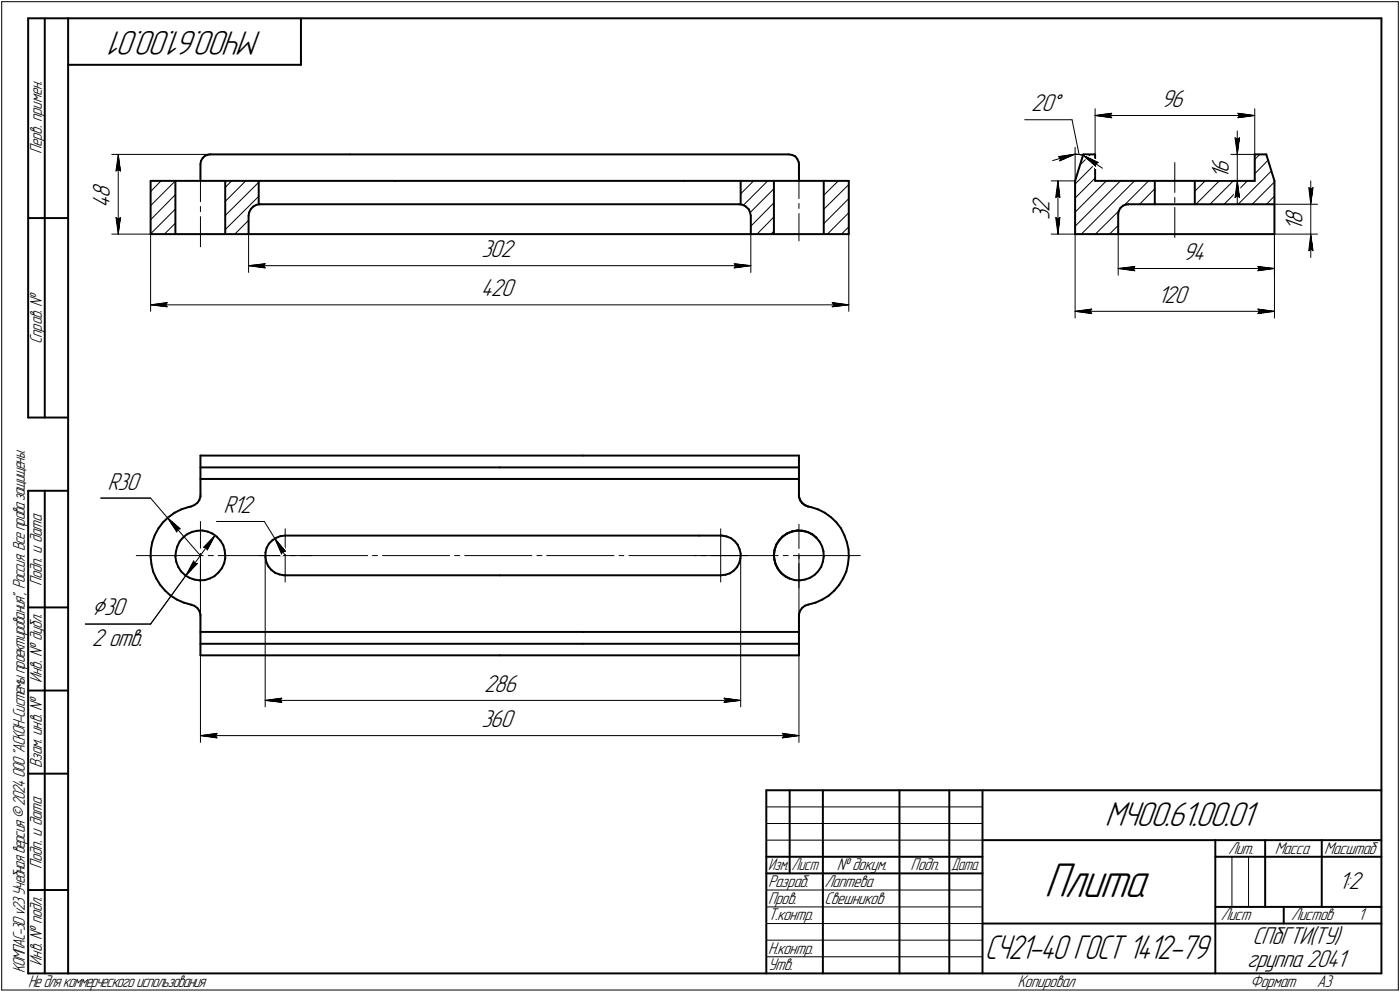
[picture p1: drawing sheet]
<svg xmlns="http://www.w3.org/2000/svg" width="421mm" height="298mm" viewBox="0 0 421 298" stroke-linecap="round" stroke-linejoin="round" font-family="sans-serif">
<defs><g id="words">
<text font-size="15.6" x="314" y="269.4">Плита</text>
<g font-size="10.9">
<text x="78.7" y="9.4" transform="rotate(-180 78.7 9.4)">МЧ00.61.00.01</text>
<text x="332.3" y="248.1">МЧ00.61.00.01</text>
</g>
<text font-size="10.8" x="296.1" y="288.1">СЧ21-40 ГОСТ 1412-79</text>
<text font-size="8.5" x="27.7" y="184.9">Ç30</text>
<g font-size="7.8">
<text x="310.1" y="33.4">20Å</text>
<text x="349.2" y="32.2">96</text>
<text x="369.6" y="53.9" transform="rotate(-90 369.6 53.9)">1</text>
<text x="369.6" y="51.9" transform="rotate(-90 369.6 51.9)">6</text>
<text x="33" y="59.4" transform="rotate(-90 33 59.4)">8</text>
<text x="33" y="62.5" transform="rotate(-90 33 62.5)">4</text>
<text x="315.6" y="63.6" transform="rotate(-90 315.6 63.6)">2</text>
<text x="315.6" y="66.3" transform="rotate(-90 315.6 66.3)">3</text>
<text x="391.7" y="69.4" transform="rotate(-90 391.7 69.4)">1</text>
<text x="391.7" y="67.4" transform="rotate(-90 391.7 67.4)">8</text>
<text x="144.8" y="77.3">302</text>
<text x="355.7" y="78.2">94</text>
<text x="144.6" y="89">420</text>
<text x="348.2" y="91">120</text>
<text x="32.3" y="147.2">R30</text>
<text x="67.2" y="154.2">R12</text>
<text x="27.7" y="194.1">2 отв.</text>
<text x="145.6" y="207.9">286</text>
<text x="144.8" y="218.5">360</text>
<text x="402.6" y="267.2">1:2</text>
<text x="376.7" y="283.7">СПбГТИ(ТУ)</text>
<text x="375.1" y="290.7">группа 2041</text>
</g>
<g font-size="5.4">
<text x="12.6" y="46.3" transform="rotate(-90 12.6 46.3)">Перв. примен.</text>
<text x="12.6" y="103.4" transform="rotate(-90 12.6 103.4)">Справ. !</text>
<text x="12.6" y="176.1" transform="rotate(-90 12.6 176.1)">Подп. и дата</text>
<text x="12.6" y="205.2" transform="rotate(-90 12.6 205.2)">Инв. ! дубл.</text>
<text x="12.6" y="230.9" transform="rotate(-90 12.6 230.9)">Взам. инв. !</text>
<text x="369.3" y="256.6">Лит.</text>
<text x="383.4" y="256.6">Масса</text>
<text x="398.3" y="256.6">Масштаб</text>
<text x="12.6" y="261.1" transform="rotate(-90 12.6 261.1)">Подп. и дата</text>
<text x="251.6" y="261.6">! докум.</text>
<text x="273.9" y="261.6">Подп.</text>
<text x="231" y="266.6">Разраб.</text>
<text x="248" y="266.6">Лаптева</text>
<text x="231" y="271.6">Пров.</text>
<text x="248" y="271.6">Свешников</text>
<text x="231" y="276.6">Т.контр.</text>
<text x="367.1" y="276.6">Лист</text>
<text x="388.3" y="276.6">Листов</text>
<text x="408.5" y="276.6">1</text>
<text x="231" y="286.6">Н.контр.</text>
<text x="7.5" y="292.5" transform="rotate(-90 7.5 292.5)">КОМПАС-3Dv23Учебнаяверсия©2024ООО&quot;АСКОН-Системыпроектирования&quot;, Россия. Всеправазащищены.</text>
<text x="12.6" y="290.2" transform="rotate(-90 12.6 290.2)">Инв. ! подл.</text>
<text x="231" y="291.6">Утв.</text>
<text x="8.5" y="296.7">Недлякоммерческогоиспользования</text>
<text x="306" y="296.6">Копировал</text>
<text x="376" y="296.6">Формат</text>
<text x="396" y="296.6">A3</text>
</g>
<g font-size="5.3">
<text x="231.1" y="261.6">Изм.</text>
<text x="238.1" y="261.6">Лист</text>
<text x="286.1" y="261.6">Дата</text>
</g>
</g></defs>
<g fill="none" stroke="#000" stroke-width=".59">
<path d="M8.5 5.5v120zM8.5 5.5h12zM13.5 5.5v120zM20.5 5.5v287zM20.5 5.5h395zM20.5 19.5h70zM90.5 5.5v14zM415.5 5.5v287zM45.3 54.4v16zM45.3 54.4h73.5zM52.7 54.4v16zM60.3 49.4v5z"/>
<path d="M60.5 48.3l-.2 1.1zM61 47.5l-.5 .8zM61 47.5l.6-.7zM61.6 46.8l1-.3zM62.6 46.5l.6-.1zM63.2 46.4h42zM67.7 54.4v16zM77.8 54.4v7zM105.2 46.4h132zM118.8 54.4h86.9zM205.7 54.4h49.6zM222.8 54.4v7z"/>
<path d="M232.7 54.4v16zM237.2 46.4l1.1 .2zM238.3 46.6l.9 .4zM239.2 47l.6 .8zM239.8 47.8l.4 .9zM240.2 48.7l.1 .7zM240.3 49.4v5zM247.7 54.4v16zM255.3 54.4v16zM323.3 54.4v16zM325.8 46.4l-2.5 8zM325.8 46.4h3.6z"/>
<path d="M329.4 46.4v8zM329.4 54.4h48zM347.3 54.4v7zM359.3 54.4v7zM377.4 46.4v8zM377.4 46.4h3.4zM380.8 46.4l2.5 8zM383.3 54.4v16zM8.5 65.5h12zM45.3 70.4h210zM74.8 64.9v5.5zM74.9 63.8l-.1 1.1z"/>
<path d="M75.4 62.8l-.5 1zM75.4 62.8l.8-.7zM76.2 62.1l.9-.5zM77.1 61.6l1.1-.2zM78.2 61.4h144zM222.2 61.4l1.2 .2zM223.4 61.6l.9 .5zM224.3 62.1l.8 .7zM225.1 62.8l.5 1zM225.6 63.8l.2 1.1zM225.8 64.9v5.5zM323.3 70.4h60z"/>
<path d="M336.3 64.3v6.1zM336.5 63.4l-.2 .9zM337 62.5l-.5 .9zM337 62.5l.7-.7zM337.7 61.8l1-.3zM338.7 61.5l.6-.1zM339.3 61.4h44zM8.5 125.5h12zM60.3 136.9v11.9zM60.3 136.9h115zM175.3 136.9h65zM240.3 136.9v11.9z"/>
<path d="M8.5 147.5v145zM8.5 147.5h12zM13.5 147.5v145zM47.7 158.7l-1.1 2.1zM49 157l-1.3 1.7zM49 157l1.6-1.6zM50.6 155.4l1.9-1.3zM52.5 154.1l2-1zM54.5 153.1l2.1-.7zM56.6 152.4l.8-.2zM57.4 152.2l1-.4zM57.7 159.9l1.6-.4z"/>
<path d="M58.4 151.8l1-.7zM59.3 159.5l1.6-.1zM59.9 150.3l-.5 .8zM60.3 140.5h90zM60.3 143.9h90zM60.3 149.3l-.4 1zM60.3 148.8v.5zM60.9 159.4l1.6 .4zM62.5 159.8l1.4 .6zM150.3 140.5h90zM150.3 143.9h90zM238.1 159.8l1.6-.4z"/>
<path d="M238.3 159.7l1.6-.3zM239.7 159.4l1.5 .1zM239.9 159.4l1.6 .1zM240.3 149.3l.3 1zM240.3 148.8v.5zM240.6 150.3l.6 .8zM241.2 151.1l.9 .7zM241.2 159.5l1.6 .4zM241.5 159.5l1.5 .4zM242.1 151.8l1 .4zM242.8 159.9l1.5 .6zM243 159.9l1.4 .8z"/>
<path d="M243.1 152.2l.8 .2zM243.9 152.4l2.1 .7zM246 153.1l2.1 1zM248.1 154.1l1.8 1.3zM249.9 155.4l1.6 1.6zM251.5 157l1.4 1.7zM252.9 158.7l1 2.1zM45.3 167.3l.3 2.3zM45.4 165.1l-.1 2.2zM45.6 169.6l.5 2.2zM45.8 162.9l-.4 2.2zM46.1 171.8l.9 2z"/>
<path d="M46.6 160.8l-.8 2.1zM47 173.8l1.2 2zM48.2 175.8l1.4 1.7zM49.6 177.5l1.7 1.5zM51.3 179l1.9 1.2zM52.7 167.3l.3 1.5zM52.9 165.7l-.2 1.6zM53 168.8l.6 1.5zM53.3 164.2l-.4 1.5zM53.6 170.3l.8 1.4zM54 162.7l-.7 1.5zM54.4 171.7l1.2 1.1z"/>
<path d="M55 161.5l1.3-1zM55 161.5l-1 1.2zM55.6 172.8l1.4 .9zM56.3 160.5l1.4-.6zM57 173.7l1.4 .5zM58.4 174.2l1.6 .2zM60 174.4l1.6-.1zM61.6 174.3l1.6-.5zM63.2 173.8l1.3-.7zM63.9 160.4l1.3 .9zM64.5 173.1l1.2-1.1zM65.2 161.3l1.1 1.2z"/>
<path d="M66.3 162.5l.8 1.3zM66.7 170.8l-1 1.2zM67.1 163.8l.5 1.6zM67.4 169.3l-.7 1.5zM67.6 165.4l.1 1.6zM67.7 167.8l-.3 1.5zM67.7 167v.8zM79.8 166v1.5zM79.8 167.5l.3 1.4zM80.1 168.9l.6 1.3zM80.2 164.7l-.4 1.3zM80.7 170.2l.9 1.1z"/>
<path d="M80.9 163.4l-.7 1.3zM81.6 171.3l1.1 .8zM81.9 162.4l1.2-.8zM81.9 162.4l-1 1zM82.7 172.1l1.4 .5zM83.1 161.6l1.2-.5zM84.1 172.6l1.3 .3zM84.3 161.1l1.5-.1zM85.4 172.9h.4zM85.8 172.9h64.5zM85.8 161h124.5zM150.3 172.9h66.4z"/>
<path d="M210.3 161h6.4zM216.7 172.9l1.5-.2zM216.7 161h.4zM217.1 161l1.4 .2zM218.2 172.7l1.3-.4zM218.5 161.2l1.3 .5zM219.5 172.3l1.2-.9zM219.8 161.7l1.1 .9zM220.9 162.6l.9 1.1zM221.7 170.4l-1 1zM221.8 163.7l.6 1.3zM222.3 169.2l-.6 1.2z"/>
<path d="M222.4 165l.4 1.4zM222.7 167.8l-.4 1.4zM222.8 166.4l-.1 1.4zM232.7 166.7l.2 1.5zM232.7 167l.1 .8zM232.8 167.8l.4 1.5zM232.9 168.2l.4 1.6zM232.9 165.4l-.2 1.6zM233 165.1l-.3 1.6zM233.2 169.3l.6 1.5zM233.3 169.8l.8 1.4zM233.4 163.8l-.5 1.6z"/>
<path d="M233.5 163.6l-.5 1.5zM233.8 170.8l1 1.2zM234.1 171.2l1 1.2zM234.3 162.5l-.9 1.3zM234.4 162.2l-.9 1.4zM234.8 172l1.3 1.1zM235.1 172.4l1.3 .9zM235.3 161.3l-1 1.2zM235.3 161.3l1.3-.9zM235.5 161.1l1.3-.8zM235.5 161.1l-1.1 1.1zM236.1 173.1l1.3 .7z"/>
<path d="M236.4 173.3l1.1 .6zM236.6 160.4l1.5-.6zM236.8 160.3l1.5-.6zM237.4 173.8l1.5 .5zM238.9 174.3l1.6 .1zM240.5 174.4l1.6-.2zM242.1 174.2l1.5-.5zM243.6 173.7l1.3-.9zM244.3 160.5l1.1 1zM244.4 160.7l1.3 1zM245.4 161.5l1.1 1.2zM246 171.7l-1.1 1.1z"/>
<path d="M246.5 162.7l.7 1.5zM247 170.3l-1 1.4zM247.2 164.2l.4 1.5zM247.5 168.8l-.5 1.5zM247.6 165.7l.1 1.6zM247.7 167.3l-.2 1.5zM249.3 179l1.7-1.5zM252.4 175.8l-1.4 1.7zM253.6 173.8l-1.2 2zM253.9 160.8l.8 2.1zM254.5 171.8l-.9 2zM254.7 162.9l.5 2.2z"/>
<path d="M255 169.6l-.5 2.2zM255.2 165.1l.1 2.2zM255.3 167.3l-.3 2.3zM8.5 182.5h12zM53.2 180.2l2.1 .9zM55.3 181.1l2.1 .6zM57.4 181.7l1 .3zM58.4 182l1 .7zM59.4 182.7l.5 .9zM59.9 183.6l.4 1.1zM60.3 185.1v11.8zM60.3 196.9h90z"/>
<path d="M60.3 193.5h115zM60.3 189.9h115zM60.3 184.7v.4zM150.3 196.9h90zM175.3 189.9h65zM175.3 193.5h65zM240.3 184.7v.4zM240.3 185.1v11.8zM240.6 183.6l-.3 1.1zM241.2 182.7l.9-.7zM241.2 182.7l-.6 .9zM242.1 182l1-.3z"/>
<path d="M243.1 181.7l2.2-.6zM245.3 181.1l2-.9zM247.3 180.2l2-1.2zM8.5 207.5h12zM8.5 232.5h12zM230.5 237.5h185zM230.5 237.5v55zM237.5 237.5v25zM247.5 237.5v55zM270.5 237.5v55zM285.5 237.5v55zM295.5 237.5v55z"/>
<path d="M230.5 257.5h65zM295.5 252.5h120zM365.5 252.5v40zM365.5 257.5h15zM380.5 252.5v20zM380.5 257.5h35zM397.5 252.5v20zM8.5 267.5h12zM230.5 262.5h65zM295.5 277.5h70zM365.5 277.5h50zM365.5 272.5h50z"/>
<path d="M386.1 272.5v5zM8.5 292.5h12zM20.5 292.5h395z"/>
</g>
<g fill="none" stroke="#000" stroke-width=".3">
<path d="M.5 .5v297zM.5 .5h420zM420.5 .5v297zM308.2 36h14.2zM322.4 36l2.1 10.4zM329.4 32.7v13.7zM329.4 34.7l4.9-.7zM329.4 34.7l4.9 .7zM329.4 34.7h48zM333.8 34.7l.5 .7zM334.3 34l-.5 .7zM372.1 39.4v7z"/>
<path d="M372.3 35.4l5.1-.7zM372.3 34l.5 .7zM372.3 34l5.1 .7zM372.8 34.7l-.5 .7zM377.4 32.7v13.7zM33.6 46.4h29.6zM34.9 51.4l.7-.5zM35.6 46.4l.6 5zM35.6 50.9l.6 .5zM35.6 46.4l-.7 5zM35.6 46.4v24zM48.4 54.4l-3.1 3.2z"/>
<path d="M52.7 58.5l-7.4 7.5zM60.3 51.5v9.1zM67.7 56.3l2-1.9zM222.8 58.3l3.9-3.9zM240.3 51.5v8.2zM247.7 58.7l4.4-4.3zM247.7 54.4h.2zM316.1 54.4h7.2zM316.6 48.3l6.7-2zM317.5 59.4l.7-.6zM318.2 54.4l.6 5zM318.2 58.8l.6 .6z"/>
<path d="M318.2 54.4l-.7 5zM318.2 54.4v16zM318.3 47.1l5-.8zM318.3 47.1l.7 .5zM318.7 48.3l4.6-2zM319 47.6l-.3 .7zM323.3 59.5l6.1-6zM323.3 55.3l6.1-6zM323.3 46.3l1.7 .2zM323.3 44.3v26.1zM324.9 49.5l3.1-3.1zM325 46.5l.7 .2z"/>
<path d="M325.7 46.7l3.8 3.3zM325.7 46.7l4.6 2.2zM325.7 46.7l5.9 3.8zM325.8 46.4l-.7 2.2zM329.4 49.2l.1 .8zM329.4 49.2l.9-.3zM341.2 54.4l-16 16zM347.3 56.7l-4.6 4.7zM353.3 48.9v8.9zM353.3 59.4v1.5zM359.3 57.5l3.2-3.1zM370.2 46.4h7.2z"/>
<path d="M370.2 54.4h7.2zM371.4 41.4l.7 .5zM371.4 41.4l.7 5zM371.4 59.4l.7-.6zM372.1 41.9l.7-.5zM372.1 54.4l-.7 5zM372.1 58.8l.7 .6zM372.1 54.4l.7 5zM372.1 54.4v7zM372.1 46.4v8zM372.8 41.4l-.7 5zM377.4 47.9l1.5-1.5z"/>
<path d="M381.3 48.2l-3.9 4zM383.3 58.9l-2.4 2.5zM393.6 56.4l.6 .5zM393.6 56.4l.6 5zM394.2 56.9l.7-.5zM394.2 54.4v7zM394.9 56.4l-.7 5zM33.6 70.4h11.7zM34.9 65.4l.7 5zM34.9 65.4l.7 .5zM35.6 65.9l.6-.5zM36.2 65.4l-.6 5z"/>
<path d="M45.3 70.3l7.4-7.5zM45.3 61.8l7.4-7.4zM45.3 70.4v23.2zM49.4 70.4l3.3-3.3zM60.3 62.1v1.5zM60.3 65.1v9.1zM67.7 69l10.1-10zM67.7 64.8l10.1-10zM67.7 60.5l6.2-6.1zM70.6 70.4l4.2-4.2zM74.8 70.4v11.5zM74.8 79.8l5-.6z"/>
<path d="M74.8 79.8l5 .7zM74.8 79.8h151zM79.2 79.8l.6 .7zM79.8 79.2l-.6 .6zM220.8 79.2l.4 .6zM220.8 79.2l5 .6zM221.2 79.8l-.4 .7zM223.6 61.6l7.3-7.2zM225.6 63.8l7.1-7.1zM225.8 70.4v11.5zM232.7 69.4l-.8 1zM232.7 65.2l-5 5.2z"/>
<path d="M232.7 61l-6.9 7zM240.3 61.1v1.6zM240.3 64.2v8.2zM247.7 67.2l7.6-7.5zM247.7 62.9l7.6-7.4zM248.8 70.4l6.5-6.5zM253.1 70.4l2.2-2.2zM255.3 70.4v23.2zM316.1 70.4h7.2zM317.5 65.4l.7 5zM317.5 65.4l.7 .5zM318.2 65.9l.6-.5z"/>
<path d="M318.8 65.4l-.6 5zM323.3 68l13.7-13.6zM323.3 63.8l9.4-9.4zM323.3 70.4v25.2zM329.4 70.4l7.1-7.1zM333.7 70.4l2.6-2.7zM336.3 70.4v12.3zM338.2 61.6l7.2-7.2zM347.3 61l-.3 .4zM353.3 62.3v9.1zM359.7 61.4l7-7zM363.9 61.4l7-7z"/>
<path d="M368.1 61.4l7.1-7zM372.4 61.4l10-10zM376.6 61.4l6.7-6.7zM383.3 70.4v12.3zM383.3 70.4v25.2zM383.3 61.4h12.9zM383.3 70.4h12.9zM393.6 75.4l.6-.6zM394.2 70.4l-.6 5zM394.2 74.8l.7 .6zM394.2 70.4l.7 5zM394.2 70.4v7z"/>
<path d="M394.2 61.4v9zM45.3 91.6l5-.7zM45.3 91.6l5 .6zM45.3 91.6h210zM49.8 91.6l.5 .6zM50.3 90.9l-.5 .7zM220.8 80.5l5-.7zM250.3 92.2l5-.6zM250.3 90.9l.5 .7zM250.3 90.9l5 .7zM250.8 91.6l-.5 .6zM323.3 93.6l5-.7z"/>
<path d="M323.3 93.6l5 .6zM323.3 93.6h60zM327.8 93.6l.5 .6zM328.3 92.9l-.5 .7zM336.3 80.7l5-.6zM336.3 80.7l5 .7zM336.3 80.7h47zM340.8 80.7l.5 .7zM341.3 80.1l-.5 .6zM378.3 81.4l5-.7zM378.3 80.1l.5 .6zM378.3 80.1l5 .6z"/>
<path d="M378.3 94.2l5-.6zM378.3 92.9l.5 .7zM378.3 92.9l5 .7zM378.8 80.7l-.5 .7zM378.8 93.6l-.5 .6zM30.3 149.7h15zM45.3 149.7l5.1 5.9zM50.4 155.6l3.8 3.3zM50.4 155.6l2.8 4.3zM50.4 155.6l9.9 11.4zM53.3 159l.9-.1zM53.3 159l-.1 .9z"/>
<path d="M60.3 156.7v8.1zM65.2 156.7h14.3zM79.5 156.7l3.1 5.1zM85.8 158.9v8.1zM216.7 158.9v8.1zM240.3 157.6v7.2zM41 167h20.1zM55.9 173l-10.6 14.5zM58.3 168.6l-2.4 4.4zM58.3 168.6l.2 .7zM58.5 169.3h.9zM59.4 169.3l-3.5 3.7z"/>
<path d="M60.3 166.3v1.4zM60.3 169.2v8.1zM60.3 167v56.1zM61.2 164.5h.9zM62.1 164.5l.2 .8zM62.7 167h1.5zM64.7 160.9l-2.4 4.4zM64.7 160.9l-3.5 3.6zM64.7 160.9l-8.8 12.1zM65.6 167h20.3zM77.8 167h8zM79.8 167v45.4z"/>
<path d="M82.6 161.8l3.3 3.9zM82.6 161.8l2.1 4.7zM82.6 161.8l3.2 5.2zM85 165.6l.9 .1zM85 165.6l-.3 .9zM85.8 167v7.9zM85.8 167h8zM87.4 167h1.4zM90.3 167h20.3zM112 167h1.5zM115.1 167h20.1zM136.7 167h1.6z"/>
<path d="M139.8 167h20.1zM161.5 167h1.5zM164.4 167h20.3zM186.2 167h1.4zM189.1 167h20.3zM208.8 167h7.9zM210.8 167h1.5zM213.9 167h20.1zM216.7 167h8.1zM216.7 167v7.9zM222.8 167v45.4zM235.5 167h1.6z"/>
<path d="M238.6 167h20.1zM240.3 166.4v1.5zM240.3 169.3v7.4zM240.3 167v56.1zM25.7 187.5h19.6zM79.8 210.5l5-.7zM79.8 210.5l5 .6zM79.8 210.5h143zM84.2 210.5l.6 .6zM84.8 209.8l-.6 .7zM217.8 211.1l5-.6zM217.8 209.8l.5 .7z"/>
<path d="M217.8 209.8l5 .7zM218.3 210.5l-.5 .6zM60.3 221.1l5-.7zM60.3 221.1l5 .6zM60.3 221.1h180zM64.8 221.1l.5 .6zM65.3 220.4l-.5 .7zM235.3 221.7l5-.6zM235.3 220.4l.5 .7zM235.3 220.4l5 .7zM235.8 221.1l-.5 .6zM230.5 247.5h65z"/>
<path d="M230.5 252.5h65zM230.5 242.5h65zM370.5 257.5v15zM375.5 257.5v15zM230.5 267.5h65zM230.5 272.5h65zM230.5 277.5h65zM.5 297.5h420zM230.5 282.5h65zM230.5 287.5h65z"/>
</g>
<g fill="#fff" stroke="#fff" stroke-width=".3">
<path d="M144.6 83.5h11.4zM144.6 83.6h11.4zM144.6 83.7h11.4zM144.6 83.7h11.4zM144.6 83.8h11.4zM144.6 83.9h11.4zM144.6 84h11.4zM144.6 84.1h11.4zM144.6 84.2h11.4zM144.6 84.2h11.4zM144.6 84.3h11.4zM144.6 84.4h11.4zM144.6 84.5h11.4zM144.6 84.6h11.4zM144.6 84.7h11.4zM144.6 84.8h11.4zM144.6 84.8h11.4zM144.6 84.9h11.4zM144.6 85h11.4zM144.6 85.1h11.4zM144.6 85.2h11.4zM144.6 85.3h11.4zM144.6 85.3h11.4zM144.6 85.4h11.4zM144.6 85.5h11.4zM144.6 85.6h11.4zM144.6 85.7h11.4zM144.6 85.8h11.4zM144.6 85.9h11.4zM144.6 85.9h11.4zM144.6 86h11.4zM144.6 86.1h11.4zM144.6 86.2h11.4zM144.6 86.3h11.4zM144.6 86.4h11.4zM144.6 86.4h11.4zM144.6 86.5h11.4zM144.6 86.6h11.4zM144.6 86.7h11.4zM144.6 86.8h11.4zM144.6 86.9h11.4zM144.6 87h11.4zM144.6 87h11.4zM144.6 87.1h11.4zM144.6 87.2h11.4zM144.6 87.3h11.4zM144.6 87.4h11.4zM144.6 87.5h11.4zM144.6 87.5h11.4zM144.6 87.6h11.4zM144.6 87.7h11.4zM144.6 87.8h11.4zM144.6 87.9h11.4zM144.6 88h11.4zM144.6 88.1h11.4zM144.6 88.1h11.4zM144.6 88.2h11.4zM144.6 88.3h11.4zM144.6 88.4h11.4zM144.6 88.5h11.4zM144.6 88.6h11.4zM144.6 88.6h11.4zM144.6 88.7h11.4zM144.6 88.8h11.4zM144.6 88.9h11.4zM144.6 89h11.4zM144.6 89.1h11.4zM144.6 89.2h11.4zM144.6 89.2h11.4zM144.6 89.3h11.4zM144.6 89.4h11.4zM144.6 89.5h11.4zM144.6 89.6h11.4zM144.6 89.7h11.4zM144.6 89.7h11.4zM144.6 89.8h11.4zM144.6 89.9h11.4zM144.6 90h11.4zM144.6 90.1h11.4zM144.6 90.2h11.4zM144.6 90.3h11.4zM144.6 90.3h11.4zM144.6 90.4h11.4zM144.6 90.5h11.4z"/>
<path d="M50.2 90.4h.6zM49.6 90.5h1.2zM48.9 90.6h1.9zM48.3 90.7h2.5zM47.8 90.8h3zM47.1 90.8h3.7zM46.9 90.9h3.9zM46.7 91h4.1zM46.5 91.1h4.3zM46.3 91.2h4.5zM46.1 91.3h4.7zM45.9 91.4h4.9zM45.7 91.4h5.1zM45.6 91.5h5.2zM45.3 91.6h5.5zM45.6 91.7h5.2zM45.8 91.8h5zM46 91.9h4.8zM46.2 91.9h4.6zM46.5 92h4.3zM46.7 92.1h4.1zM46.9 92.2h3.9zM47.1 92.3h3.7zM47.8 92.4h3zM48.3 92.5h2.5zM48.9 92.5h1.9zM49.6 92.6h1.2zM50.2 92.7h.6z"/>
<path d="M249.8 90.4h.6zM249.8 90.5h1.2zM249.8 90.6h1.8zM249.8 90.7h2.5zM249.8 90.8h3.1zM249.8 90.8h3.7zM249.8 90.9h3.9zM249.8 91h4.1zM249.8 91.1h4.3zM249.8 91.2h4.5zM249.8 91.3h4.7zM249.8 91.4h4.9zM249.8 91.4h5.1zM249.8 91.5h5.3zM249.8 91.6h5.5zM249.8 91.7h5.3zM249.8 91.8h5zM249.8 91.9h4.9zM249.8 91.9h4.6zM249.8 92h4.4zM249.8 92.1h4.2zM249.8 92.2h3.9zM249.8 92.3h3.7zM249.8 92.4h3.1zM249.8 92.5h2.5zM249.8 92.5h1.8zM249.8 92.6h1.2zM249.8 92.7h.6z"/>
<path d="M144.8 71.7h11zM144.8 71.8h11zM144.8 71.9h11zM144.8 72h11zM144.8 72.1h11zM144.8 72.1h11zM144.8 72.2h11zM144.8 72.3h11zM144.8 72.4h11zM144.8 72.5h11zM144.8 72.6h11zM144.8 72.6h11zM144.8 72.7h11zM144.8 72.8h11zM144.8 72.9h11zM144.8 73h11zM144.8 73.1h11zM144.8 73.2h11zM144.8 73.2h11zM144.8 73.3h11zM144.8 73.4h11zM144.8 73.5h11zM144.8 73.6h11zM144.8 73.7h11zM144.8 73.7h11zM144.8 73.8h11zM144.8 73.9h11zM144.8 74h11zM144.8 74.1h11zM144.8 74.2h11zM144.8 74.3h11zM144.8 74.3h11zM144.8 74.4h11zM144.8 74.5h11zM144.8 74.6h11zM144.8 74.7h11zM144.8 74.8h11zM144.8 74.8h11zM144.8 74.9h11zM144.8 75h11zM144.8 75.1h11zM144.8 75.2h11zM144.8 75.3h11zM144.8 75.4h11zM144.8 75.4h11zM144.8 75.5h11zM144.8 75.6h11zM144.8 75.7h11zM144.8 75.8h11zM144.8 75.9h11zM144.8 75.9h11zM144.8 76h11zM144.8 76.1h11zM144.8 76.2h11zM144.8 76.3h11zM144.8 76.4h11zM144.8 76.5h11zM144.8 76.5h11zM144.8 76.6h11zM144.8 76.7h11zM144.8 76.8h11zM144.8 76.9h11zM144.8 77h11zM144.8 77h11zM144.8 77.1h11zM144.8 77.2h11zM144.8 77.3h11zM144.8 77.4h11zM144.8 77.5h11zM144.8 77.6h11zM144.8 77.6h11zM144.8 77.7h11zM144.8 77.8h11zM144.8 77.9h11zM144.8 78h11zM144.8 78.1h11zM144.8 78.1h11zM144.8 78.2h11zM144.8 78.3h11zM144.8 78.4h11zM144.8 78.5h11zM144.8 78.6h11zM144.8 78.7h11zM144.8 78.7h11zM144.8 78.8h11z"/>
<path d="M79.7 78.7h.6zM79.1 78.8h1.2zM78.4 78.9h1.9zM77.8 79h2.5zM77.2 79.1h3.1zM76.5 79.2h3.8zM76.4 79.2h3.9zM76.1 79.3h4.2zM75.9 79.4h4.4zM75.7 79.5h4.6zM75.4 79.6h4.9zM75.3 79.7h5zM75 79.8h5.3zM74.8 79.8h5.5zM75 79.9h5.3zM75.2 80h5.1zM75.4 80.1h4.9zM75.6 80.2h4.7zM75.8 80.3h4.5zM75.9 80.3h4.4zM76.2 80.4h4.1zM76.4 80.5h3.9zM76.5 80.6h3.8zM77.2 80.7h3.1zM77.8 80.8h2.5zM78.4 80.9h1.9zM79.1 80.9h1.2zM79.7 81h.6z"/>
<path d="M220.3 78.7h.7zM220.3 78.8h1.3zM220.3 78.9h1.9zM220.3 79h2.5zM220.3 79.1h3.1zM220.3 79.2h3.7zM220.3 79.2h4zM220.3 79.3h4.2zM220.3 79.4h4.4zM220.3 79.5h4.7zM220.3 79.6h4.9zM220.3 79.7h5.1zM220.3 79.8h5.3zM220.3 79.8h5.5zM220.3 79.9h5.3zM220.3 80h5.2zM220.3 80.1h4.9zM220.3 80.2h4.7zM220.3 80.3h4.6zM220.3 80.3h4.3zM220.3 80.4h4.2zM220.3 80.5h4zM220.3 80.6h3.7zM220.3 80.7h3.1zM220.3 80.8h2.5zM220.3 80.9h1.9zM220.3 80.9h1.3zM220.3 81h.7z"/>
<path d="M27.4 54.3h7.1zM27.4 54.4h7.1zM27.4 54.4h7.1zM27.4 54.5h7.1zM27.4 54.6h7.1zM27.4 54.7h7.1zM27.4 54.8h7.1zM27.4 54.9h7.1zM27.4 54.9h7.1zM27.4 55h7.1zM27.4 55.1h7.1zM27.4 55.2h7.1zM27.4 55.3h7.1zM27.4 55.4h7.1zM27.4 55.5h7.1zM27.4 55.5h7.1zM27.4 55.6h7.1zM27.4 55.7h7.1zM27.4 55.8h7.1zM27.4 55.9h7.1zM27.4 56h7.1zM27.4 56h7.1zM27.4 56.1h7.1zM27.4 56.2h7.1zM27.4 56.3h7.1zM27.4 56.4h7.1zM27.4 56.5h7.1zM27.4 56.6h7.1zM27.4 56.6h7.1zM27.4 56.7h7.1zM27.4 56.8h7.1zM27.4 56.9h7.1zM27.4 57h7.1zM27.4 57.1h7.1zM27.4 57.1h7.1zM27.4 57.2h7.1zM27.4 57.3h7.1zM27.4 57.4h7.1zM27.4 57.5h7.1zM27.4 57.6h7.1zM27.4 57.7h7.1zM27.4 57.7h7.1zM27.4 57.8h7.1zM27.4 57.9h7.1zM27.4 58h7.1zM27.4 58.1h7.1zM27.4 58.2h7.1zM27.4 58.3h7.1zM27.4 58.3h7.1zM27.4 58.4h7.1zM27.4 58.5h7.1zM27.4 58.6h7.1zM27.4 58.7h7.1zM27.4 58.8h7.1zM27.4 58.8h7.1zM27.4 58.9h7.1zM27.4 59h7.1zM27.4 59.1h7.1zM27.4 59.2h7.1zM27.4 59.3h7.1zM27.4 59.4h7.1zM27.4 59.4h7.1zM27.4 59.5h7.1zM27.4 59.6h7.1zM27.4 59.7h7.1zM27.4 59.8h7.1zM27.4 59.9h7.1zM27.4 59.9h7.1zM27.4 60h7.1zM27.4 60.1h7.1zM27.4 60.2h7.1zM27.4 60.3h7.1zM27.4 60.4h7.1zM27.4 60.5h7.1zM27.4 60.5h7.1zM27.4 60.6h7.1zM27.4 60.7h7.1zM27.4 60.8h7.1zM27.4 60.9h7.1zM27.4 61h7.1zM27.4 61h7.1zM27.4 61.1h7.1zM27.4 61.2h7.1zM27.4 61.3h7.1zM27.4 61.4h7.1zM27.4 61.5h7.1zM27.4 61.6h7.1zM27.4 61.6h7.1zM27.4 61.7h7.1zM27.4 61.8h7.1zM27.4 61.9h7.1zM27.4 62h7.1zM27.4 62.1h7.1zM27.4 62.1h7.1zM27.4 62.2h7.1zM27.4 62.3h7.1zM27.4 62.4h7.1z"/>
<path d="M35.5 46.7h.2zM35.5 46.7h.2zM35.4 46.8h.4zM35.4 46.9h.4zM35.3 47h.5zM35.3 47.1h.6zM35.3 47.2h.6zM35.2 47.2h.8zM35.2 47.3h.8zM35.1 47.4h1zM35.1 47.5h1zM35.1 47.6h1zM35.1 47.7h1.1zM35.1 47.8h1.1zM35 47.8h1.2zM35 47.9h1.2zM34.9 48h1.4zM34.9 48.1h1.4zM34.8 48.2h1.5zM34.8 48.3h1.6zM34.8 48.3h1.6zM34.8 48.4h1.6zM34.8 48.5h1.6zM34.8 48.6h1.6zM34.8 48.7h1.6zM34.8 48.8h1.6zM34.8 48.9h1.7zM34.7 48.9h1.8zM34.7 49h1.8zM34.7 49.1h1.8zM34.7 49.2h1.8zM34.7 49.3h1.8zM34.7 49.4h1.8zM34.7 49.4h1.9zM34.7 49.5h1.9zM34.7 49.6h1.9zM34.6 49.7h2zM34.6 49.8h2zM34.6 49.9h2zM34.6 50h2zM34.6 50h2zM34.6 50.1h2.1zM34.6 50.2h2.1zM34.6 50.3h2.1zM34.6 50.4h2.1zM34.5 50.5h2.2zM34.5 50.5h2.2zM34.5 50.6h2.2zM34.5 50.7h2.2zM34.5 50.8h2.2zM34.5 50.9h2.2zM34.5 51h2.2zM34.5 51.1h2.2zM34.5 51.1h2.2zM34.5 51.2h2.2zM34.5 51.3h2.3zM34.5 51.4h2.3zM34.5 51.5h2.3zM34.5 51.6h2.3zM34.5 51.6h2.3zM34.5 51.7h2.3zM34.5 51.8h2.3z"/>
<path d="M34.4 64.9h2.4zM34.5 64.9h2.3zM34.5 65h2.3zM34.5 65.1h2.3zM34.5 65.2h2.3zM34.5 65.3h2.3zM34.5 65.4h2.3zM34.5 65.4h2.3zM34.5 65.5h2.2zM34.5 65.6h2.2zM34.5 65.7h2.2zM34.5 65.8h2.2zM34.5 65.9h2.2zM34.5 66h2.2zM34.5 66h2.2zM34.5 66.1h2.2zM34.5 66.2h2.2zM34.5 66.3h2.2zM34.6 66.4h2.1zM34.6 66.5h2.1zM34.6 66.5h2.1zM34.6 66.6h2.1zM34.6 66.7h2zM34.6 66.8h2zM34.6 66.9h2zM34.6 67h2zM34.6 67.1h2zM34.7 67.1h1.9zM34.7 67.2h1.9zM34.7 67.3h1.9zM34.7 67.4h1.8zM34.7 67.5h1.8zM34.7 67.6h1.8zM34.7 67.6h1.8zM34.7 67.7h1.8zM34.7 67.8h1.8zM34.8 67.9h1.7zM34.8 68h1.6zM34.8 68.1h1.6zM34.8 68.2h1.6zM34.8 68.2h1.6zM34.8 68.3h1.6zM34.8 68.4h1.6zM34.8 68.5h1.6zM34.8 68.6h1.5zM34.9 68.7h1.4zM34.9 68.7h1.4zM35 68.8h1.2zM35 68.9h1.2zM35.1 69h1.1zM35.1 69.1h1.1zM35.1 69.2h1zM35.1 69.3h1zM35.1 69.3h1zM35.2 69.4h.8zM35.2 69.5h.8zM35.3 69.6h.6zM35.3 69.7h.6zM35.3 69.8h.5zM35.4 69.8h.4zM35.4 69.9h.4zM35.5 70h.2zM35.5 70.1h.2z"/>
<path d="M355.8 72.6h8.1zM355.8 72.6h8.1zM355.8 72.7h8.1zM355.8 72.8h8.1zM355.8 72.9h8.1zM355.8 73h8.1zM355.8 73.1h8.1zM355.8 73.2h8.1zM355.8 73.2h8.1zM355.8 73.3h8.1zM355.8 73.4h8.1zM355.8 73.5h8.1zM355.8 73.6h8.1zM355.8 73.7h8.1zM355.8 73.7h8.1zM355.8 73.8h8.1zM355.8 73.9h8.1zM355.8 74h8.1zM355.8 74.1h8.1zM355.8 74.2h8.1zM355.8 74.3h8.1zM355.8 74.3h8.1zM355.8 74.4h8.1zM355.8 74.5h8.1zM355.8 74.6h8.1zM355.8 74.7h8.1zM355.8 74.8h8.1zM355.8 74.8h8.1zM355.8 74.9h8.1zM355.8 75h8.1zM355.8 75.1h8.1zM355.8 75.2h8.1zM355.8 75.3h8.1zM355.8 75.4h8.1zM355.8 75.4h8.1zM355.8 75.5h8.1zM355.8 75.6h8.1zM355.8 75.7h8.1zM355.8 75.8h8.1zM355.8 75.9h8.1zM355.8 75.9h8.1zM355.8 76h8.1zM355.8 76.1h8.1zM355.8 76.2h8.1zM355.8 76.3h8.1zM355.8 76.4h8.1zM355.8 76.5h8.1zM355.8 76.5h8.1zM355.8 76.6h8.1zM355.8 76.7h8.1zM355.8 76.8h8.1zM355.8 76.9h8.1zM355.8 77h8.1zM355.8 77h8.1zM355.8 77.1h8.1zM355.8 77.2h8.1zM355.8 77.3h8.1zM355.8 77.4h8.1zM355.8 77.5h8.1zM355.8 77.6h8.1zM355.8 77.6h8.1zM355.8 77.7h8.1zM355.8 77.8h8.1zM355.8 77.9h8.1zM355.8 78h8.1zM355.8 78.1h8.1zM355.8 78.1h8.1zM355.8 78.2h8.1zM355.8 78.3h8.1zM355.8 78.4h8.1zM355.8 78.5h8.1zM355.8 78.6h8.1zM355.8 78.7h8.1zM355.8 78.7h8.1zM355.8 78.8h8.1zM355.8 78.9h8.1zM355.8 79h8.1zM355.8 79.1h8.1zM355.8 79.2h8.1zM355.8 79.2h8.1zM355.8 79.3h8.1zM355.8 79.4h8.1zM355.8 79.5h8.1zM355.8 79.6h8.1zM355.8 79.7h8.1z"/>
<path d="M341.2 79.6h.6zM340.6 79.7h1.2zM339.9 79.8h1.9zM339.3 79.8h2.5zM338.8 79.9h3zM338.1 80h3.7zM337.9 80.1h3.9zM337.7 80.2h4.1zM337.5 80.3h4.3zM337.2 80.3h4.6zM337 80.4h4.8zM336.8 80.5h5zM336.5 80.6h5.3zM336.3 80.7h5.5zM336.5 80.8h5.3zM336.7 80.9h5.1zM336.9 80.9h4.9zM337.1 81h4.7zM337.3 81.1h4.5zM337.5 81.2h4.3zM337.7 81.3h4.1zM337.9 81.4h3.9zM338.1 81.4h3.7zM338.8 81.5h3zM339.3 81.6h2.5zM339.9 81.7h1.9zM340.6 81.8h1.2zM341.2 81.9h.6z"/>
<path d="M377.8 79.6h.7zM377.8 79.7h1.3zM377.8 79.8h1.8zM377.8 79.8h2.5zM377.8 79.9h3.1zM377.8 80h3.7zM377.8 80.1h4zM377.8 80.2h4.2zM377.8 80.3h4.4zM377.8 80.3h4.6zM377.8 80.4h4.9zM377.8 80.5h5.1zM377.8 80.6h5.3zM377.8 80.7h5.5zM377.8 80.8h5.3zM377.8 80.9h5.1zM377.8 80.9h4.9zM377.8 81h4.7zM377.8 81.1h4.6zM377.8 81.2h4.3zM377.8 81.3h4.1zM377.8 81.4h4zM377.8 81.4h3.7zM377.8 81.5h3.1zM377.8 81.6h2.5zM377.8 81.7h1.8zM377.8 81.8h1.3zM377.8 81.9h.7z"/>
<path d="M348.1 85.4h10.4zM348.1 85.5h10.4zM348.1 85.6h10.4zM348.1 85.7h10.4zM348.1 85.8h10.4zM348.1 85.9h10.4zM348.1 85.9h10.4zM348.1 86h10.4zM348.1 86.1h10.4zM348.1 86.2h10.4zM348.1 86.3h10.4zM348.1 86.4h10.4zM348.1 86.4h10.4zM348.1 86.5h10.4zM348.1 86.6h10.4zM348.1 86.7h10.4zM348.1 86.8h10.4zM348.1 86.9h10.4zM348.1 87h10.4zM348.1 87h10.4zM348.1 87.1h10.4zM348.1 87.2h10.4zM348.1 87.3h10.4zM348.1 87.4h10.4zM348.1 87.5h10.4zM348.1 87.5h10.4zM348.1 87.6h10.4zM348.1 87.7h10.4zM348.1 87.8h10.4zM348.1 87.9h10.4zM348.1 88h10.4zM348.1 88.1h10.4zM348.1 88.1h10.4zM348.1 88.2h10.4zM348.1 88.3h10.4zM348.1 88.4h10.4zM348.1 88.5h10.4zM348.1 88.6h10.4zM348.1 88.6h10.4zM348.1 88.7h10.4zM348.1 88.8h10.4zM348.1 88.9h10.4zM348.1 89h10.4zM348.1 89.1h10.4zM348.1 89.2h10.4zM348.1 89.2h10.4zM348.1 89.3h10.4zM348.1 89.4h10.4zM348.1 89.5h10.4zM348.1 89.6h10.4zM348.1 89.7h10.4zM348.1 89.7h10.4zM348.1 89.8h10.4zM348.1 89.9h10.4zM348.1 90h10.4zM348.1 90.1h10.4zM348.1 90.2h10.4zM348.1 90.3h10.4zM348.1 90.3h10.4zM348.1 90.4h10.4zM348.1 90.5h10.4zM348.1 90.6h10.4zM348.1 90.7h10.4zM348.1 90.8h10.4zM348.1 90.8h10.4zM348.1 90.9h10.4zM348.1 91h10.4zM348.1 91.1h10.4zM348.1 91.2h10.4zM348.1 91.3h10.4zM348.1 91.4h10.4zM348.1 91.4h10.4zM348.1 91.5h10.4zM348.1 91.6h10.4zM348.1 91.7h10.4zM348.1 91.8h10.4zM348.1 91.9h10.4zM348.1 91.9h10.4zM348.1 92h10.4zM348.1 92.1h10.4zM348.1 92.2h10.4zM348.1 92.3h10.4zM348.1 92.4h10.4zM348.1 92.5h10.4z"/>
<path d="M328.3 92.5h.5zM327.7 92.5h1.1zM327 92.6h1.8zM326.4 92.7h2.4zM325.8 92.8h3zM325.1 92.9h3.7zM325 93h3.8zM324.7 93h4.1zM324.5 93.1h4.3zM324.3 93.2h4.5zM324 93.3h4.8zM323.8 93.4h5zM323.6 93.5h5.2zM323.3 93.6h5.5zM323.6 93.6h5.2zM323.8 93.7h5zM323.9 93.8h4.9zM324.2 93.9h4.6zM324.4 94h4.4zM324.5 94.1h4.3zM324.8 94.1h4zM325 94.2h3.8zM325.1 94.3h3.7zM325.8 94.4h3zM326.4 94.5h2.4zM327 94.6h1.8zM327.7 94.7h1.1zM328.3 94.7h.5z"/>
<path d="M377.8 92.5h.7zM377.8 92.5h1.3zM377.8 92.6h1.8zM377.8 92.7h2.5zM377.8 92.8h3.1zM377.8 92.9h3.7zM377.8 93h4zM377.8 93h4.2zM377.8 93.1h4.4zM377.8 93.2h4.6zM377.8 93.3h4.9zM377.8 93.4h5.1zM377.8 93.5h5.3zM377.8 93.6h5.5zM377.8 93.6h5.3zM377.8 93.7h5.1zM377.8 93.8h4.9zM377.8 93.9h4.7zM377.8 94h4.6zM377.8 94.1h4.3zM377.8 94.1h4.1zM377.8 94.2h4zM377.8 94.3h3.7zM377.8 94.4h3.1zM377.8 94.5h2.5zM377.8 94.6h1.8zM377.8 94.7h1.3zM377.8 94.7h.7z"/>
<path d="M349.2 26.6h8.2zM349.2 26.7h8.2zM349.2 26.8h8.2zM349.2 26.8h8.2zM349.2 26.9h8.2zM349.2 27h8.2zM349.2 27.1h8.2zM349.2 27.2h8.2zM349.2 27.3h8.2zM349.2 27.3h8.2zM349.2 27.4h8.2zM349.2 27.5h8.2zM349.2 27.6h8.2zM349.2 27.7h8.2zM349.2 27.8h8.2zM349.2 27.9h8.2zM349.2 27.9h8.2zM349.2 28h8.2zM349.2 28.1h8.2zM349.2 28.2h8.2zM349.2 28.3h8.2zM349.2 28.4h8.2zM349.2 28.4h8.2zM349.2 28.5h8.2zM349.2 28.6h8.2zM349.2 28.7h8.2zM349.2 28.8h8.2zM349.2 28.9h8.2zM349.2 29h8.2zM349.2 29h8.2zM349.2 29.1h8.2zM349.2 29.2h8.2zM349.2 29.3h8.2zM349.2 29.4h8.2zM349.2 29.5h8.2zM349.2 29.5h8.2zM349.2 29.6h8.2zM349.2 29.7h8.2zM349.2 29.8h8.2zM349.2 29.9h8.2zM349.2 30h8.2zM349.2 30.1h8.2zM349.2 30.1h8.2zM349.2 30.2h8.2zM349.2 30.3h8.2zM349.2 30.4h8.2zM349.2 30.5h8.2zM349.2 30.6h8.2zM349.2 30.6h8.2zM349.2 30.7h8.2zM349.2 30.8h8.2zM349.2 30.9h8.2zM349.2 31h8.2zM349.2 31.1h8.2zM349.2 31.2h8.2zM349.2 31.2h8.2zM349.2 31.3h8.2zM349.2 31.4h8.2zM349.2 31.5h8.2zM349.2 31.6h8.2zM349.2 31.7h8.2zM349.2 31.7h8.2zM349.2 31.8h8.2zM349.2 31.9h8.2zM349.2 32h8.2zM349.2 32.1h8.2zM349.2 32.2h8.2zM349.2 32.3h8.2zM349.2 32.3h8.2zM349.2 32.4h8.2zM349.2 32.5h8.2zM349.2 32.6h8.2zM349.2 32.7h8.2zM349.2 32.8h8.2zM349.2 32.9h8.2zM349.2 32.9h8.2zM349.2 33h8.2zM349.2 33.1h8.2zM349.2 33.2h8.2zM349.2 33.3h8.2zM349.2 33.4h8.2zM349.2 33.4h8.2zM349.2 33.5h8.2zM349.2 33.6h8.2z"/>
<path d="M334.3 33.5h.6zM333.7 33.6h1.2zM333 33.7h1.9zM332.4 33.8h2.5zM331.8 33.9h3.1zM331.1 34h3.8zM331 34h3.9zM330.8 34.1h4.1zM330.5 34.2h4.4zM330.4 34.3h4.5zM330.2 34.4h4.7zM329.9 34.5h5zM329.8 34.5h5.1zM329.6 34.6h5.3zM329.4 34.7h5.5zM329.6 34.8h5.3zM329.8 34.9h5.1zM329.9 35h5zM330.2 35.1h4.7zM330.4 35.1h4.5zM330.5 35.2h4.4zM330.8 35.3h4.1zM331 35.4h3.9zM331.1 35.5h3.8zM331.9 35.6h3zM332.7 35.6h2.2zM333.4 35.7h1.5zM334.2 35.8h.7z"/>
<path d="M371.9 33.5h.6zM371.9 33.6h1.2zM371.9 33.7h1.8zM371.9 33.8h2.4zM371.9 33.9h3zM371.9 34h3.6zM371.9 34h3.9zM371.9 34.1h4zM371.9 34.2h4.3zM371.9 34.3h4.4zM371.9 34.4h4.7zM371.9 34.5h4.9zM371.9 34.5h5.1zM371.9 34.6h5.3zM371.9 34.7h5.5zM371.9 34.8h5.3zM371.9 34.9h5.1zM371.9 35h4.9zM371.9 35.1h4.7zM371.9 35.1h4.4zM371.9 35.2h4.3zM371.9 35.3h4zM371.9 35.4h3.9zM371.9 35.5h3.6zM371.9 35.6h2.9zM371.9 35.6h2.2zM371.9 35.7h1.5zM371.9 35.8h.7z"/>
<path d="M364 46.8h7.1zM364 46.9h7.1zM364 47h7.1zM364 47.1h7.1zM364 47.2h7.1zM364 47.2h7.1zM364 47.3h7.1zM364 47.4h7.1zM364 47.5h7.1zM364 47.6h7.1zM364 47.7h7.1zM364 47.8h7.1zM364 47.8h7.1zM364 47.9h7.1zM364 48h7.1zM364 48.1h7.1zM364 48.2h7.1zM364 48.3h7.1zM364 48.3h7.1zM364 48.4h7.1zM364 48.5h7.1zM364 48.6h7.1zM364 48.7h7.1zM364 48.8h7.1zM364 48.9h7.1zM364 48.9h7.1zM364 49h7.1zM364 49.1h7.1zM364 49.2h7.1zM364 49.3h7.1zM364 49.4h7.1zM364 49.4h7.1zM364 49.5h7.1zM364 49.6h7.1zM364 49.7h7.1zM364 49.8h7.1zM364 49.9h7.1zM364 50h7.1zM364 50h7.1zM364 50.1h7.1zM364 50.2h7.1zM364 50.3h7.1zM364 50.4h7.1zM364 50.5h7.1zM364 50.5h7.1zM364 50.6h7.1zM364 50.7h7.1zM364 50.8h7.1zM364 50.9h7.1zM364 51h7.1zM364 51.1h7.1zM364 51.1h7.1zM364 51.2h7.1zM364 51.3h7.1zM364 51.4h7.1zM364 51.5h7.1zM364 51.6h7.1zM364 51.6h7.1zM364 51.7h7.1zM364 51.8h7.1zM364 51.9h7.1zM364 52h7.1zM364 52.1h7.1zM364 52.2h7.1zM364 52.2h7.1zM364 52.3h7.1zM364 52.4h7.1zM364 52.5h7.1zM364 52.6h7.1zM364 52.7h7.1zM364 52.7h7.1zM364 52.8h7.1zM364 52.9h7.1zM364 53h7.1zM364 53.1h7.1zM364 53.2h7.1zM364 53.3h7.1zM364 53.3h7.1zM364 53.4h7.1zM364 53.5h7.1zM364 53.6h7.1zM364 53.7h7.1zM364 53.8h7.1zM364 53.8h7.1z"/>
<path d="M370.9 40.9h2.5zM371 41h2.4zM371 41.1h2.4zM371 41.1h2.4zM371 41.2h2.4zM371 41.3h2.4zM371 41.4h2.4zM371 41.5h2.4zM371.1 41.6h2.2zM371.1 41.7h2.2zM371.1 41.7h2.2zM371.1 41.8h2.2zM371.1 41.9h2.2zM371.1 42h2.2zM371.1 42.1h2.2zM371.2 42.2h2zM371.2 42.2h2zM371.2 42.3h2zM371.2 42.4h2zM371.2 42.5h2zM371.2 42.6h2zM371.2 42.7h2zM371.2 42.8h1.9zM371.3 42.8h1.8zM371.3 42.9h1.8zM371.3 43h1.8zM371.3 43.1h1.8zM371.3 43.2h1.8zM371.3 43.3h1.8zM371.3 43.3h1.8zM371.3 43.4h1.7zM371.3 43.5h1.7zM371.3 43.6h1.7zM371.3 43.7h1.7zM371.3 43.8h1.7zM371.3 43.9h1.7zM371.3 43.9h1.7zM371.4 44h1.6zM371.4 44.1h1.6zM371.4 44.2h1.6zM371.4 44.3h1.6zM371.4 44.4h1.6zM371.4 44.4h1.6zM371.4 44.5h1.6zM371.4 44.6h1.5zM371.5 44.7h1.4zM371.5 44.8h1.4zM371.6 44.9h1.2zM371.6 45h1.2zM371.6 45h1.1zM371.7 45.1h1zM371.7 45.2h.9zM371.8 45.3h.8zM371.8 45.4h.8zM371.8 45.5h.7zM371.9 45.6h.6zM371.9 45.6h.5zM371.9 45.7h.5zM371.9 45.8h.5zM371.9 45.9h.5zM372 46h.4zM372 46.1h.3zM372 46.1h.3z"/>
<path d="M372 54.6h.3zM372 54.7h.3zM372 54.8h.4zM371.9 54.9h.5zM371.9 54.9h.5zM371.9 55h.5zM371.9 55.1h.5zM371.9 55.2h.6zM371.8 55.3h.7zM371.8 55.4h.8zM371.8 55.5h.8zM371.7 55.5h.9zM371.7 55.6h1zM371.6 55.7h1.1zM371.6 55.8h1.2zM371.6 55.9h1.2zM371.5 56h1.4zM371.5 56h1.4zM371.4 56.1h1.5zM371.4 56.2h1.6zM371.4 56.3h1.6zM371.4 56.4h1.6zM371.4 56.5h1.6zM371.4 56.6h1.6zM371.4 56.6h1.6zM371.4 56.7h1.6zM371.3 56.8h1.7zM371.3 56.9h1.7zM371.3 57h1.7zM371.3 57.1h1.7zM371.3 57.1h1.7zM371.3 57.2h1.7zM371.3 57.3h1.7zM371.3 57.4h1.8zM371.3 57.5h1.8zM371.3 57.6h1.8zM371.3 57.7h1.8zM371.3 57.7h1.8zM371.3 57.8h1.8zM371.3 57.9h1.8zM371.2 58h1.9zM371.2 58.1h2zM371.2 58.2h2zM371.2 58.3h2zM371.2 58.3h2zM371.2 58.4h2zM371.2 58.5h2zM371.2 58.6h2zM371.1 58.7h2.2zM371.1 58.8h2.2zM371.1 58.8h2.2zM371.1 58.9h2.2zM371.1 59h2.2zM371.1 59.1h2.2zM371.1 59.2h2.2zM371 59.3h2.4zM371 59.4h2.4zM371 59.4h2.4zM371 59.5h2.4zM371 59.6h2.4zM371 59.7h2.4zM371 59.8h2.4z"/>
<path d="M310.1 27.6h10.4zM310.1 27.7h10.4zM310.1 27.8h10.4zM310.1 27.9h10.4zM310.1 27.9h10.4zM310.1 28h10.4zM310.1 28.1h10.4zM310.1 28.2h10.4zM310.1 28.3h10.4zM310.1 28.4h10.4zM310.1 28.4h10.4zM310.1 28.5h10.4zM310.1 28.6h10.4zM310.1 28.7h10.4zM310.1 28.8h10.4zM310.1 28.9h10.4zM310.1 29h10.4zM310.1 29h10.4zM310.1 29.1h10.4zM310.1 29.2h10.4zM310.1 29.3h10.4zM310.1 29.4h10.4zM310.1 29.5h10.4zM310.1 29.5h10.4zM310.1 29.6h10.4zM310.1 29.7h10.4zM310.1 29.8h10.4zM310.1 29.9h10.4zM310.1 30h10.4zM310.1 30.1h10.4zM310.1 30.1h10.4zM310.1 30.2h10.4zM310.1 30.3h10.4zM310.1 30.4h10.4zM310.1 30.5h10.4zM310.1 30.6h10.4zM310.1 30.6h10.4zM310.1 30.7h10.4zM310.1 30.8h10.4zM310.1 30.9h10.4zM310.1 31h10.4zM310.1 31.1h10.4zM310.1 31.2h10.4zM310.1 31.2h10.4zM310.1 31.3h10.4zM310.1 31.4h10.4zM310.1 31.5h10.4zM310.1 31.6h10.4zM310.1 31.7h10.4zM310.1 31.7h10.4zM310.1 31.8h10.4zM310.1 31.9h10.4zM310.1 32h10.4zM310.1 32.1h10.4zM310.1 32.2h10.4zM310.1 32.3h10.4zM310.1 32.3h10.4zM310.1 32.4h10.4zM310.1 32.5h10.4zM310.1 32.6h10.4zM310.1 32.7h10.4zM310.1 32.8h10.4zM310.1 32.9h10.4zM310.1 32.9h10.4zM310.1 33h10.4zM310.1 33.1h10.4zM310.1 33.2h10.4zM310.1 33.3h10.4zM310.1 33.4h10.4zM310.1 33.4h10.4zM310.1 33.5h10.4zM310.1 33.6h10.4zM310.1 33.7h10.4zM310.1 33.8h10.4zM310.1 33.9h10.4zM310.1 34h10.4zM310.1 34h10.4zM310.1 34.1h10.4zM310.1 34.2h10.4zM310.1 34.3h10.4zM310.1 34.4h10.4zM310.1 34.5h10.4zM310.1 34.5h10.4zM310.1 34.6h10.4zM310.1 34.7h10.4zM310.1 34.8h10.4zM310.1 34.9h10.4z"/>
<path d="M320.9 46.1h1.2zM320.4 46.2h2.3zM319.9 46.3h3.4zM319.3 46.4h4zM318.8 46.5h4.4zM318.3 46.6h4.8zM317.7 46.7h5.2zM317.8 46.7h5zM317.8 46.8h4.9zM317.8 46.9h4.8zM317.8 47h4.7zM317.8 47.1h4.6zM317.8 47.2h4.5zM317.8 47.2h4.4zM317.9 47.3h4.2zM317.9 47.4h4.1zM317.9 47.5h3.9zM318 47.6h3.6zM318 47.7h3.5zM318 47.8h3.3zM318 47.8h3.1zM318.1 47.9h2.8zM318.1 48h2.6zM318.1 48.1h2.4zM318.2 48.2h2.1zM318.2 48.3h1.9zM318.2 48.3h1.8zM318.2 48.4h1.5zM318.3 48.5h1.2zM318.3 48.6h1.1zM318.3 48.7h.9zM318.3 48.8h.6zM318.3 48.9h.5zM318.3 48.9h.3z"/>
<path d="M325.8 46.7h.3zM325.9 46.8h.7zM326 46.9h.9zM326 47h1.3zM326.1 47.1h1.6zM326.1 47.2h1.8zM326.1 47.2h2zM326.2 47.3h2.1zM326.3 47.4h2.1zM326.3 47.5h2.3zM326.4 47.6h2.4zM326.5 47.7h2.4zM326.5 47.8h2.6zM326.6 47.8h2.7zM326.6 47.9h2.8zM326.6 48h3zM326.7 48.1h3.1zM326.8 48.2h3.1zM326.8 48.3h3.3zM327 48.3h3.3zM327.1 48.4h3.4zM327.2 48.5h3.4zM327.2 48.6h3.6zM327.3 48.7h3.7zM327.4 48.8h3.6zM327.5 48.9h3.4zM327.7 48.9h3.1zM327.7 49h3.1zM327.8 49.1h2.9zM327.9 49.2h2.7zM328 49.3h2.6zM328.1 49.4h2.4zM328.2 49.4h2.3zM328.3 49.5h2.2zM328.4 49.6h2zM328.5 49.7h1.8zM328.6 49.8h1.7zM328.7 49.9h1.5zM328.8 50h1.3zM328.8 50h1.3zM329 50.1h1zM329.1 50.2h.8zM329.2 50.3h.7zM329.3 50.4h.6zM329.4 50.5h.4zM329.4 50.5h.4zM329.5 50.6h.2z"/>
<path d="M386.1 62.3h7.2zM386.1 62.4h7.2zM386.1 62.5h7.2zM386.1 62.6h7.2zM386.1 62.7h7.2zM386.1 62.7h7.2zM386.1 62.8h7.2zM386.1 62.9h7.2zM386.1 63h7.2zM386.1 63.1h7.2zM386.1 63.2h7.2zM386.1 63.2h7.2zM386.1 63.3h7.2zM386.1 63.4h7.2zM386.1 63.5h7.2zM386.1 63.6h7.2zM386.1 63.7h7.2zM386.1 63.8h7.2zM386.1 63.8h7.2zM386.1 63.9h7.2zM386.1 64h7.2zM386.1 64.1h7.2zM386.1 64.2h7.2zM386.1 64.3h7.2zM386.1 64.3h7.2zM386.1 64.4h7.2zM386.1 64.5h7.2zM386.1 64.6h7.2zM386.1 64.7h7.2zM386.1 64.8h7.2zM386.1 64.9h7.2zM386.1 64.9h7.2zM386.1 65h7.2zM386.1 65.1h7.2zM386.1 65.2h7.2zM386.1 65.3h7.2zM386.1 65.4h7.2zM386.1 65.4h7.2zM386.1 65.5h7.2zM386.1 65.6h7.2zM386.1 65.7h7.2zM386.1 65.8h7.2zM386.1 65.9h7.2zM386.1 66h7.2zM386.1 66h7.2zM386.1 66.1h7.2zM386.1 66.2h7.2zM386.1 66.3h7.2zM386.1 66.4h7.2zM386.1 66.5h7.2zM386.1 66.5h7.2zM386.1 66.6h7.2zM386.1 66.7h7.2zM386.1 66.8h7.2zM386.1 66.9h7.2zM386.1 67h7.2zM386.1 67.1h7.2zM386.1 67.1h7.2zM386.1 67.2h7.2zM386.1 67.3h7.2zM386.1 67.4h7.2zM386.1 67.5h7.2zM386.1 67.6h7.2zM386.1 67.6h7.2zM386.1 67.7h7.2zM386.1 67.8h7.2zM386.1 67.9h7.2zM386.1 68h7.2zM386.1 68.1h7.2zM386.1 68.2h7.2zM386.1 68.2h7.2zM386.1 68.3h7.2zM386.1 68.4h7.2zM386.1 68.5h7.2zM386.1 68.6h7.2zM386.1 68.7h7.2zM386.1 68.7h7.2zM386.1 68.8h7.2zM386.1 68.9h7.2zM386.1 69h7.2zM386.1 69.1h7.2zM386.1 69.2h7.2zM386.1 69.3h7.2zM386.1 69.3h7.2z"/>
<path d="M393 55.9h2.5zM393.1 56h2.4zM393.1 56h2.4zM393.1 56.1h2.4zM393.1 56.2h2.4zM393.1 56.3h2.4zM393.1 56.4h2.4zM393.1 56.5h2.4zM393.2 56.6h2.2zM393.2 56.6h2.2zM393.2 56.7h2.2zM393.2 56.8h2.2zM393.2 56.9h2.2zM393.2 57h2.2zM393.2 57.1h2.2zM393.3 57.1h2zM393.3 57.2h2zM393.3 57.3h2zM393.3 57.4h2zM393.3 57.5h2zM393.3 57.6h2zM393.3 57.7h2zM393.3 57.7h1.9zM393.4 57.8h1.8zM393.4 57.9h1.8zM393.4 58h1.8zM393.4 58.1h1.8zM393.4 58.2h1.8zM393.4 58.3h1.8zM393.4 58.3h1.8zM393.4 58.4h1.7zM393.4 58.5h1.7zM393.4 58.6h1.7zM393.4 58.7h1.7zM393.4 58.8h1.7zM393.4 58.8h1.7zM393.4 58.9h1.7zM393.5 59h1.6zM393.5 59.1h1.6zM393.5 59.2h1.6zM393.5 59.3h1.6zM393.5 59.4h1.6zM393.5 59.4h1.6zM393.5 59.5h1.6zM393.5 59.6h1.5zM393.6 59.7h1.4zM393.6 59.8h1.4zM393.7 59.9h1.2zM393.7 59.9h1.2zM393.7 60h1.1zM393.8 60.1h1zM393.8 60.2h.9zM393.9 60.3h.8zM393.9 60.4h.8zM393.9 60.5h.7zM394 60.5h.6zM394 60.6h.5zM394 60.7h.5zM394 60.8h.5zM394 60.9h.5zM394.1 61h.4zM394.1 61h.3zM394.1 61.1h.3z"/>
<path d="M394.1 70.6h.3zM394.1 70.7h.3zM394.1 70.8h.4zM394 70.9h.5zM394 71h.5zM394 71h.5zM394 71.1h.5zM394 71.2h.6zM393.9 71.3h.7zM393.9 71.4h.8zM393.9 71.5h.8zM393.8 71.5h.9zM393.8 71.6h1zM393.7 71.7h1.1zM393.7 71.8h1.2zM393.7 71.9h1.2zM393.6 72h1.4zM393.6 72.1h1.4zM393.5 72.1h1.5zM393.5 72.2h1.6zM393.5 72.3h1.6zM393.5 72.4h1.6zM393.5 72.5h1.6zM393.5 72.6h1.6zM393.5 72.6h1.6zM393.5 72.7h1.6zM393.4 72.8h1.7zM393.4 72.9h1.7zM393.4 73h1.7zM393.4 73.1h1.7zM393.4 73.2h1.7zM393.4 73.2h1.7zM393.4 73.3h1.7zM393.4 73.4h1.8zM393.4 73.5h1.8zM393.4 73.6h1.8zM393.4 73.7h1.8zM393.4 73.7h1.8zM393.4 73.8h1.8zM393.4 73.9h1.8zM393.3 74h1.9zM393.3 74.1h2zM393.3 74.2h2zM393.3 74.3h2zM393.3 74.3h2zM393.3 74.4h2zM393.3 74.5h2zM393.3 74.6h2zM393.2 74.7h2.2zM393.2 74.8h2.2zM393.2 74.8h2.2zM393.2 74.9h2.2zM393.2 75h2.2zM393.2 75.1h2.2zM393.2 75.2h2.2zM393.1 75.3h2.4zM393.1 75.4h2.4zM393.1 75.4h2.4zM393.1 75.5h2.4zM393.1 75.6h2.4zM393.1 75.7h2.4zM393.1 75.8h2.4z"/>
<path d="M310 58.5h7.2zM310 58.6h7.2zM310 58.7h7.2zM310 58.8h7.2zM310 58.8h7.2zM310 58.9h7.2zM310 59h7.2zM310 59.1h7.2zM310 59.2h7.2zM310 59.3h7.2zM310 59.4h7.2zM310 59.4h7.2zM310 59.5h7.2zM310 59.6h7.2zM310 59.7h7.2zM310 59.8h7.2zM310 59.9h7.2zM310 59.9h7.2zM310 60h7.2zM310 60.1h7.2zM310 60.2h7.2zM310 60.3h7.2zM310 60.4h7.2zM310 60.5h7.2zM310 60.5h7.2zM310 60.6h7.2zM310 60.7h7.2zM310 60.8h7.2zM310 60.9h7.2zM310 61h7.2zM310 61h7.2zM310 61.1h7.2zM310 61.2h7.2zM310 61.3h7.2zM310 61.4h7.2zM310 61.5h7.2zM310 61.6h7.2zM310 61.6h7.2zM310 61.7h7.2zM310 61.8h7.2zM310 61.9h7.2zM310 62h7.2zM310 62.1h7.2zM310 62.1h7.2zM310 62.2h7.2zM310 62.3h7.2zM310 62.4h7.2zM310 62.5h7.2zM310 62.6h7.2zM310 62.7h7.2zM310 62.7h7.2zM310 62.8h7.2zM310 62.9h7.2zM310 63h7.2zM310 63.1h7.2zM310 63.2h7.2zM310 63.2h7.2zM310 63.3h7.2zM310 63.4h7.2zM310 63.5h7.2zM310 63.6h7.2zM310 63.7h7.2zM310 63.8h7.2zM310 63.8h7.2zM310 63.9h7.2zM310 64h7.2zM310 64.1h7.2zM310 64.2h7.2zM310 64.3h7.2zM310 64.3h7.2zM310 64.4h7.2zM310 64.5h7.2zM310 64.6h7.2zM310 64.7h7.2zM310 64.8h7.2zM310 64.9h7.2zM310 64.9h7.2zM310 65h7.2zM310 65.1h7.2zM310 65.2h7.2zM310 65.3h7.2zM310 65.4h7.2zM310 65.4h7.2zM310 65.5h7.2zM310 65.6h7.2zM310 65.7h7.2zM310 65.8h7.2zM310 65.9h7.2zM310 66h7.2zM310 66h7.2zM310 66.1h7.2zM310 66.2h7.2z"/>
<path d="M316.9 64.9h2.5zM317 64.9h2.4zM317 65h2.4zM317 65.1h2.4zM317 65.2h2.4zM317 65.3h2.4zM317 65.4h2.4zM317 65.4h2.4zM317.1 65.5h2.2zM317.1 65.6h2.2zM317.1 65.7h2.2zM317.1 65.8h2.2zM317.1 65.9h2.2zM317.1 66h2.2zM317.1 66h2.2zM317.2 66.1h2zM317.2 66.2h2zM317.2 66.3h2zM317.2 66.4h2zM317.2 66.5h2zM317.2 66.5h2zM317.2 66.6h2zM317.2 66.7h1.9zM317.2 66.8h1.9zM317.2 66.9h1.9zM317.2 67h1.9zM317.2 67.1h1.9zM317.2 67.1h1.9zM317.2 67.2h1.9zM317.2 67.3h1.9zM317.3 67.4h1.7zM317.3 67.5h1.7zM317.3 67.6h1.7zM317.3 67.6h1.7zM317.3 67.7h1.7zM317.3 67.8h1.7zM317.3 67.9h1.7zM317.4 68h1.5zM317.4 68.1h1.5zM317.4 68.2h1.5zM317.4 68.2h1.5zM317.4 68.3h1.5zM317.4 68.4h1.5zM317.4 68.5h1.5zM317.4 68.6h1.5zM317.5 68.7h1.4zM317.5 68.7h1.4zM317.6 68.8h1.2zM317.6 68.9h1.2zM317.7 69h1.1zM317.7 69.1h1zM317.7 69.2h1zM317.8 69.3h.8zM317.8 69.3h.8zM317.8 69.4h.8zM317.8 69.5h.7zM317.9 69.6h.6zM317.9 69.7h.6zM317.9 69.8h.5zM318 69.8h.4zM318 69.9h.3zM318.1 70h.2zM318.1 70.1h.2z"/>
<path d="M318.1 54.6h.2zM318.1 54.7h.2zM318 54.8h.3zM318 54.9h.4zM317.9 54.9h.5zM317.9 55h.6zM317.9 55.1h.6zM317.8 55.2h.7zM317.8 55.3h.8zM317.8 55.4h.8zM317.8 55.5h.8zM317.7 55.5h1zM317.7 55.6h1zM317.7 55.7h1.1zM317.6 55.8h1.2zM317.6 55.9h1.2zM317.5 56h1.4zM317.5 56h1.4zM317.4 56.1h1.5zM317.4 56.2h1.5zM317.4 56.3h1.5zM317.4 56.4h1.5zM317.4 56.5h1.5zM317.4 56.6h1.5zM317.4 56.6h1.5zM317.4 56.7h1.5zM317.3 56.8h1.7zM317.3 56.9h1.7zM317.3 57h1.7zM317.3 57.1h1.7zM317.3 57.1h1.7zM317.3 57.2h1.7zM317.3 57.3h1.7zM317.2 57.4h1.9zM317.2 57.5h1.9zM317.2 57.6h1.9zM317.2 57.7h1.9zM317.2 57.7h1.9zM317.2 57.8h1.9zM317.2 57.9h1.9zM317.2 58h1.9zM317.2 58.1h2zM317.2 58.2h2zM317.2 58.3h2zM317.2 58.3h2zM317.2 58.4h2zM317.2 58.5h2zM317.2 58.6h2zM317.1 58.7h2.2zM317.1 58.8h2.2zM317.1 58.8h2.2zM317.1 58.9h2.2zM317.1 59h2.2zM317.1 59.1h2.2zM317.1 59.2h2.2zM317 59.3h2.4zM317 59.4h2.4zM317 59.4h2.4zM317 59.5h2.4zM317 59.6h2.4zM317 59.7h2.4zM317 59.8h2.4z"/>
<path d="M50.5 155.7h.1zM50.5 155.8h.3zM50.5 155.9h.5zM50.5 156h.6zM50.5 156h.8zM50.6 156.1h.9zM50.6 156.2h1zM50.6 156.3h1.2zM50.7 156.4h1.3zM50.7 156.5h1.5zM50.7 156.5h1.6zM50.8 156.6h1.6zM50.8 156.7h1.7zM50.9 156.8h1.7zM50.9 156.9h1.8zM50.9 157h1.8zM51 157.1h1.8zM51 157.1h2zM51 157.2h2.1zM51.1 157.3h2.1zM51.1 157.4h2.2zM51.1 157.5h2.2zM51.1 157.6h2.3zM51.2 157.6h2.3zM51.2 157.7h2.5zM51.3 157.8h2.5zM51.4 157.9h2.4zM51.4 158h2.5zM51.5 158.1h2.5zM51.6 158.2h2.5zM51.6 158.2h2.6zM51.6 158.3h2.8zM51.7 158.4h2.7zM51.7 158.5h2.8zM51.8 158.6h2.8zM51.9 158.7h2.8zM51.9 158.7h2.9zM52 158.8h2.9zM52.1 158.9h2.8zM52.1 159h2.8zM52.2 159.1h2.6zM52.2 159.2h2.5zM52.2 159.3h2.4zM52.3 159.3h2.2zM52.3 159.4h2.1zM52.4 159.5h2zM52.5 159.6h1.8zM52.5 159.7h1.7zM52.6 159.8h1.4zM52.7 159.9h1.2zM52.7 159.9h1.1zM52.7 160h1.1zM52.8 160.1h.9zM52.8 160.2h.8zM52.9 160.3h.6zM53 160.4h.4zM53 160.4h.3zM53.1 160.5h.2z"/>
<path d="M32.3 141.6h11zM32.3 141.6h11zM32.3 141.7h11zM32.3 141.8h11zM32.3 141.9h11zM32.3 142h11zM32.3 142.1h11zM32.3 142.2h11zM32.3 142.2h11zM32.3 142.3h11zM32.3 142.4h11zM32.3 142.5h11zM32.3 142.6h11zM32.3 142.7h11zM32.3 142.7h11zM32.3 142.8h11zM32.3 142.9h11zM32.3 143h11zM32.3 143.1h11zM32.3 143.2h11zM32.3 143.3h11zM32.3 143.3h11zM32.3 143.4h11zM32.3 143.5h11zM32.3 143.6h11zM32.3 143.7h11zM32.3 143.8h11zM32.3 143.8h11zM32.3 143.9h11zM32.3 144h11zM32.3 144.1h11zM32.3 144.2h11zM32.3 144.3h11zM32.3 144.4h11zM32.3 144.4h11zM32.3 144.5h11zM32.3 144.6h11zM32.3 144.7h11zM32.3 144.8h11zM32.3 144.9h11zM32.3 144.9h11zM32.3 145h11zM32.3 145.1h11zM32.3 145.2h11zM32.3 145.3h11zM32.3 145.4h11zM32.3 145.5h11zM32.3 145.5h11zM32.3 145.6h11zM32.3 145.7h11zM32.3 145.8h11zM32.3 145.9h11zM32.3 146h11zM32.3 146h11zM32.3 146.1h11zM32.3 146.2h11zM32.3 146.3h11zM32.3 146.4h11zM32.3 146.5h11zM32.3 146.6h11zM32.3 146.6h11zM32.3 146.7h11zM32.3 146.8h11zM32.3 146.9h11zM32.3 147h11zM32.3 147.1h11zM32.3 147.2h11zM32.3 147.2h11zM32.3 147.3h11zM32.3 147.4h11zM32.3 147.5h11zM32.3 147.6h11zM32.3 147.7h11zM32.3 147.7h11zM32.3 147.8h11zM32.3 147.9h11zM32.3 148h11zM32.3 148.1h11zM32.3 148.2h11zM32.3 148.3h11zM32.3 148.3h11zM32.3 148.4h11zM32.3 148.5h11zM32.3 148.6h11zM32.3 148.7h11z"/>
<path d="M64.4 161h.3zM64.3 161.1h.4zM64.2 161.2h.5zM64.1 161.3h.5zM63.9 161.4h.7zM63.8 161.5h.8zM63.7 161.5h.9zM63.5 161.6h1zM63.4 161.7h1.1zM63.2 161.8h1.3zM63.1 161.9h1.4zM63.1 162h1.4zM63 162.1h1.4zM62.9 162.1h1.5zM62.8 162.2h1.6zM62.7 162.3h1.7zM62.7 162.4h1.6zM62.6 162.5h1.7zM62.5 162.6h1.8zM62.4 162.6h1.9zM62.3 162.7h2zM62.2 162.8h2.1zM62.1 162.9h2.1zM62.1 163h2.1zM62 163.1h2.1zM61.9 163.2h2.2zM61.8 163.2h2.2zM61.7 163.3h2.3zM61.6 163.4h2.3zM61.6 163.5h2.3zM61.5 163.6h2.3zM61.4 163.7h2.4zM61.3 163.7h2.5zM61.2 163.8h2.5zM61.1 163.9h2.6zM61 164h2.6zM61 164.1h2.6zM60.9 164.2h2.6zM60.8 164.3h2.7zM60.7 164.3h2.7zM60.6 164.4h2.8zM60.5 164.5h2.8zM60.5 164.6h2.8zM60.6 164.7h2.6zM60.7 164.8h2.5zM60.9 164.8h2.3zM61 164.9h2.1zM61.1 165h2zM61.2 165.1h1.8zM61.4 165.2h1.6zM61.5 165.3h1.4zM61.6 165.4h1.3zM61.7 165.4h1.1zM61.8 165.5h1zM62 165.6h.7zM62.1 165.7h.6zM62.1 165.8h.6zM62.3 165.9h.4zM62.4 165.9h.2z"/>
<path d="M58.1 167.9h.2zM58 168h.3zM58 168.1h.4zM57.9 168.1h.7zM57.9 168.2h.8zM57.8 168.3h1zM57.8 168.4h1.1zM57.7 168.5h1.3zM57.7 168.6h1.4zM57.7 168.7h1.6zM57.7 168.7h1.7zM57.6 168.8h1.9zM57.5 168.9h2.1zM57.5 169h2.3zM57.4 169.1h2.5zM57.4 169.2h2.6zM57.3 169.2h2.8zM57.3 169.3h2.8zM57.2 169.4h2.8zM57.2 169.5h2.7zM57.1 169.6h2.8zM57.1 169.7h2.7zM57.1 169.8h2.6zM57.1 169.8h2.5zM57 169.9h2.5zM56.9 170h2.5zM56.9 170.1h2.5zM56.8 170.2h2.5zM56.8 170.3h2.4zM56.7 170.3h2.4zM56.7 170.4h2.3zM56.6 170.5h2.3zM56.6 170.6h2.2zM56.6 170.7h2.2zM56.6 170.8h2.1zM56.5 170.9h2.1zM56.5 170.9h2zM56.4 171h2zM56.3 171.1h2zM56.3 171.2h2zM56.3 171.3h1.9zM56.3 171.4h1.8zM56.3 171.4h1.7zM56.2 171.5h1.7zM56.2 171.6h1.6zM56.2 171.7h1.5zM56.2 171.8h1.5zM56.1 171.9h1.5zM56.1 172h1.4zM56.1 172h1.3zM56.1 172.1h1.1zM56.1 172.2h1zM56 172.3h1zM56 172.4h.9zM56 172.5h.7zM56 172.6h.6zM56 172.6h.5zM56 172.7h.3zM56 172.8h.2z"/>
<path d="M27.7 179.2h11.3zM27.7 179.2h11.3zM27.7 179.3h11.3zM27.7 179.4h11.3zM27.7 179.5h11.3zM27.7 179.6h11.3zM27.7 179.7h11.3zM27.7 179.7h11.3zM27.7 179.8h11.3zM27.7 179.9h11.3zM27.7 180h11.3zM27.7 180.1h11.3zM27.7 180.2h11.3zM27.7 180.3h11.3zM27.7 180.3h11.3zM27.7 180.4h11.3zM27.7 180.5h11.3zM27.7 180.6h11.3zM27.7 180.7h11.3zM27.7 180.8h11.3zM27.7 180.8h11.3zM27.7 180.9h11.3zM27.7 181h11.3zM27.7 181.1h11.3zM27.7 181.2h11.3zM27.7 181.3h11.3zM27.7 181.4h11.3zM27.7 181.4h11.3zM27.7 181.5h11.3zM27.7 181.6h11.3zM27.7 181.7h11.3zM27.7 181.8h11.3zM27.7 181.9h11.3zM27.7 181.9h11.3zM27.7 182h11.3zM27.7 182.1h11.3zM27.7 182.2h11.3zM27.7 182.3h11.3zM27.7 182.4h11.3zM27.7 182.5h11.3zM27.7 182.5h11.3zM27.7 182.6h11.3zM27.7 182.7h11.3zM27.7 182.8h11.3zM27.7 182.9h11.3zM27.7 183h11.3zM27.7 183h11.3zM27.7 183.1h11.3zM27.7 183.2h11.3zM27.7 183.3h11.3zM27.7 183.4h11.3zM27.7 183.5h11.3zM27.7 183.6h11.3zM27.7 183.6h11.3zM27.7 183.7h11.3zM27.7 183.8h11.3zM27.7 183.9h11.3zM27.7 184h11.3zM27.7 184.1h11.3zM27.7 184.1h11.3zM27.7 184.2h11.3zM27.7 184.3h11.3zM27.7 184.4h11.3zM27.7 184.5h11.3zM27.7 184.6h11.3zM27.7 184.7h11.3zM27.7 184.7h11.3zM27.7 184.8h11.3zM27.7 184.9h11.3zM27.7 185h11.3zM27.7 185.1h11.3zM27.7 185.2h11.3zM27.7 185.3h11.3zM27.7 185.3h11.3zM27.7 185.4h11.3zM27.7 185.5h11.3zM27.7 185.6h11.3zM27.7 185.7h11.3zM27.7 185.8h11.3zM27.7 185.8h11.3zM27.7 185.9h11.3zM27.7 186h11.3zM27.7 186.1h11.3zM27.7 186.2h11.3zM27.7 186.3h11.3zM27.7 186.4h11.3zM27.7 186.4h11.3z"/>
<path d="M27.7 188.5h15.6zM27.7 188.6h15.6zM27.7 188.6h15.6zM27.7 188.7h15.6zM27.7 188.8h15.6zM27.7 188.9h15.6zM27.7 189h15.6zM27.7 189.1h15.6zM27.7 189.1h15.6zM27.7 189.2h15.6zM27.7 189.3h15.6zM27.7 189.4h15.6zM27.7 189.5h15.6zM27.7 189.6h15.6zM27.7 189.7h15.6zM27.7 189.7h15.6zM27.7 189.8h15.6zM27.7 189.9h15.6zM27.7 190h15.6zM27.7 190.1h15.6zM27.7 190.2h15.6zM27.7 190.2h15.6zM27.7 190.3h15.6zM27.7 190.4h15.6zM27.7 190.5h15.6zM27.7 190.6h15.6zM27.7 190.7h15.6zM27.7 190.8h15.6zM27.7 190.8h15.6zM27.7 190.9h15.6zM27.7 191h15.6zM27.7 191.1h15.6zM27.7 191.2h15.6zM27.7 191.3h15.6zM27.7 191.3h15.6zM27.7 191.4h15.6zM27.7 191.5h15.6zM27.7 191.6h15.6zM27.7 191.7h15.6zM27.7 191.8h15.6zM27.7 191.9h15.6zM27.7 191.9h15.6zM27.7 192h15.6zM27.7 192.1h15.6zM27.7 192.2h15.6zM27.7 192.3h15.6zM27.7 192.4h15.6zM27.7 192.4h15.6zM27.7 192.5h15.6zM27.7 192.6h15.6zM27.7 192.7h15.6zM27.7 192.8h15.6zM27.7 192.9h15.6zM27.7 193h15.6zM27.7 193h15.6zM27.7 193.1h15.6zM27.7 193.2h15.6zM27.7 193.3h15.6zM27.7 193.4h15.6zM27.7 193.5h15.6zM27.7 193.5h15.6zM27.7 193.6h15.6zM27.7 193.7h15.6zM27.7 193.8h15.6zM27.7 193.9h15.6zM27.7 194h15.6zM27.7 194.1h15.6zM27.7 194.1h15.6zM27.7 194.2h15.6zM27.7 194.3h15.6zM27.7 194.4h15.6zM27.7 194.5h15.6zM27.7 194.6h15.6zM27.7 194.6h15.6zM27.7 194.7h15.6zM27.7 194.8h15.6zM27.7 194.9h15.6zM27.7 195h15.6zM27.7 195.1h15.6zM27.7 195.2h15.6zM27.7 195.2h15.6zM27.7 195.3h15.6zM27.7 195.4h15.6zM27.7 195.5h15.6zM27.7 195.6h15.6z"/>
<path d="M82.7 162h.2zM82.7 162.1h.3zM82.7 162.1h.4zM82.7 162.2h.5zM82.8 162.3h.5zM82.8 162.4h.6zM82.8 162.5h.8zM82.8 162.6h.9zM82.8 162.6h.9zM82.8 162.7h1.1zM82.9 162.8h1.1zM82.9 162.9h1.2zM82.9 163h1.3zM82.9 163.1h1.3zM82.9 163.2h1.4zM82.9 163.2h1.5zM83 163.3h1.5zM83 163.4h1.6zM83 163.5h1.6zM83 163.6h1.7zM83 163.7h1.8zM83 163.7h1.8zM83.1 163.8h1.8zM83.1 163.9h1.9zM83.1 164h1.9zM83.1 164.1h2zM83.2 164.2h2zM83.2 164.3h2.1zM83.3 164.3h2zM83.3 164.4h2zM83.4 164.5h2zM83.4 164.6h2.1zM83.4 164.7h2.2zM83.5 164.8h2.2zM83.5 164.8h2.3zM83.6 164.9h2.2zM83.6 165h2.3zM83.7 165.1h2.2zM83.7 165.2h2.3zM83.7 165.3h2.4zM83.7 165.4h2.5zM83.7 165.4h2.5zM83.8 165.5h2.5zM83.8 165.6h2.6zM83.9 165.7h2.5zM83.9 165.8h2.6zM84 165.9h2.5zM84 165.9h2.4zM84.1 166h2.2zM84.1 166.1h2.1zM84.2 166.2h1.8zM84.2 166.3h1.7zM84.2 166.4h1.6zM84.2 166.5h1.5zM84.2 166.5h1.3zM84.3 166.6h1.1zM84.3 166.7h1zM84.4 166.8h.7zM84.4 166.9h.6zM84.5 167h.3zM84.5 167h.2z"/>
<path d="M67.2 148.6h10.3zM67.2 148.7h10.3zM67.2 148.8h10.3zM67.2 148.8h10.3zM67.2 148.9h10.3zM67.2 149h10.3zM67.2 149.1h10.3zM67.2 149.2h10.3zM67.2 149.3h10.3zM67.2 149.4h10.3zM67.2 149.4h10.3zM67.2 149.5h10.3zM67.2 149.6h10.3zM67.2 149.7h10.3zM67.2 149.8h10.3zM67.2 149.9h10.3zM67.2 149.9h10.3zM67.2 150h10.3zM67.2 150.1h10.3zM67.2 150.2h10.3zM67.2 150.3h10.3zM67.2 150.4h10.3zM67.2 150.5h10.3zM67.2 150.5h10.3zM67.2 150.6h10.3zM67.2 150.7h10.3zM67.2 150.8h10.3zM67.2 150.9h10.3zM67.2 151h10.3zM67.2 151h10.3zM67.2 151.1h10.3zM67.2 151.2h10.3zM67.2 151.3h10.3zM67.2 151.4h10.3zM67.2 151.5h10.3zM67.2 151.6h10.3zM67.2 151.6h10.3zM67.2 151.7h10.3zM67.2 151.8h10.3zM67.2 151.9h10.3zM67.2 152h10.3zM67.2 152.1h10.3zM67.2 152.1h10.3zM67.2 152.2h10.3zM67.2 152.3h10.3zM67.2 152.4h10.3zM67.2 152.5h10.3zM67.2 152.6h10.3zM67.2 152.7h10.3zM67.2 152.7h10.3zM67.2 152.8h10.3zM67.2 152.9h10.3zM67.2 153h10.3zM67.2 153.1h10.3zM67.2 153.2h10.3zM67.2 153.2h10.3zM67.2 153.3h10.3zM67.2 153.4h10.3zM67.2 153.5h10.3zM67.2 153.6h10.3zM67.2 153.7h10.3zM67.2 153.8h10.3zM67.2 153.8h10.3zM67.2 153.9h10.3zM67.2 154h10.3zM67.2 154.1h10.3zM67.2 154.2h10.3zM67.2 154.3h10.3zM67.2 154.3h10.3zM67.2 154.4h10.3zM67.2 154.5h10.3zM67.2 154.6h10.3zM67.2 154.7h10.3zM67.2 154.8h10.3zM67.2 154.9h10.3zM67.2 154.9h10.3zM67.2 155h10.3zM67.2 155.1h10.3zM67.2 155.2h10.3zM67.2 155.3h10.3zM67.2 155.4h10.3zM67.2 155.4h10.3zM67.2 155.5h10.3zM67.2 155.6h10.3z"/>
<path d="M145.6 202.3h11.4zM145.6 202.4h11.4zM145.6 202.4h11.4zM145.6 202.5h11.4zM145.6 202.6h11.4zM145.6 202.7h11.4zM145.6 202.8h11.4zM145.6 202.9h11.4zM145.6 202.9h11.4zM145.6 203h11.4zM145.6 203.1h11.4zM145.6 203.2h11.4zM145.6 203.3h11.4zM145.6 203.4h11.4zM145.6 203.5h11.4zM145.6 203.5h11.4zM145.6 203.6h11.4zM145.6 203.7h11.4zM145.6 203.8h11.4zM145.6 203.9h11.4zM145.6 204h11.4zM145.6 204h11.4zM145.6 204.1h11.4zM145.6 204.2h11.4zM145.6 204.3h11.4zM145.6 204.4h11.4zM145.6 204.5h11.4zM145.6 204.6h11.4zM145.6 204.6h11.4zM145.6 204.7h11.4zM145.6 204.8h11.4zM145.6 204.9h11.4zM145.6 205h11.4zM145.6 205.1h11.4zM145.6 205.1h11.4zM145.6 205.2h11.4zM145.6 205.3h11.4zM145.6 205.4h11.4zM145.6 205.5h11.4zM145.6 205.6h11.4zM145.6 205.7h11.4zM145.6 205.7h11.4zM145.6 205.8h11.4zM145.6 205.9h11.4zM145.6 206h11.4zM145.6 206.1h11.4zM145.6 206.2h11.4zM145.6 206.2h11.4zM145.6 206.3h11.4zM145.6 206.4h11.4zM145.6 206.5h11.4zM145.6 206.6h11.4zM145.6 206.7h11.4zM145.6 206.8h11.4zM145.6 206.8h11.4zM145.6 206.9h11.4zM145.6 207h11.4zM145.6 207.1h11.4zM145.6 207.2h11.4zM145.6 207.3h11.4zM145.6 207.3h11.4zM145.6 207.4h11.4zM145.6 207.5h11.4zM145.6 207.6h11.4zM145.6 207.7h11.4zM145.6 207.8h11.4zM145.6 207.9h11.4zM145.6 207.9h11.4zM145.6 208h11.4zM145.6 208.1h11.4zM145.6 208.2h11.4zM145.6 208.3h11.4zM145.6 208.4h11.4zM145.6 208.4h11.4zM145.6 208.5h11.4zM145.6 208.6h11.4zM145.6 208.7h11.4zM145.6 208.8h11.4zM145.6 208.9h11.4zM145.6 209h11.4zM145.6 209h11.4zM145.6 209.1h11.4zM145.6 209.2h11.4zM145.6 209.3h11.4zM145.6 209.4h11.4z"/>
<path d="M84.7 209.3h.6zM84.1 209.4h1.2zM83.4 209.5h1.9zM82.8 209.5h2.5zM82.2 209.6h3.1zM81.5 209.7h3.8zM81.4 209.8h3.9zM81.2 209.9h4.1zM80.9 210h4.4zM80.8 210.1h4.5zM80.6 210.1h4.7zM80.3 210.2h5zM80.2 210.3h5.1zM80 210.4h5.3zM79.8 210.5h5.5zM80 210.6h5.3zM80.3 210.7h5zM80.4 210.7h4.9zM80.7 210.8h4.6zM80.9 210.9h4.4zM81.1 211h4.2zM81.4 211.1h3.9zM81.5 211.2h3.8zM82.2 211.2h3.1zM82.8 211.3h2.5zM83.4 211.4h1.9zM84.1 211.5h1.2zM84.7 211.6h.6z"/>
<path d="M217.3 209.3h.6zM217.3 209.4h1.2zM217.3 209.5h1.8zM217.3 209.5h2.5zM217.3 209.6h3.1zM217.3 209.7h3.7zM217.3 209.8h3.9zM217.3 209.9h4.1zM217.3 210h4.3zM217.3 210.1h4.5zM217.3 210.1h4.7zM217.3 210.2h4.9zM217.3 210.3h5.1zM217.3 210.4h5.3zM217.3 210.5h5.5zM217.3 210.6h5.3zM217.3 210.7h5zM217.3 210.7h4.9zM217.3 210.8h4.6zM217.3 210.9h4.4zM217.3 211h4.2zM217.3 211.1h3.9zM217.3 211.2h3.7zM217.3 211.2h3.1zM217.3 211.3h2.5zM217.3 211.4h1.8zM217.3 211.5h1.2zM217.3 211.6h.6z"/>
<path d="M144.8 212.9h11zM144.8 213h11zM144.8 213.1h11zM144.8 213.2h11zM144.8 213.3h11zM144.8 213.4h11zM144.8 213.4h11zM144.8 213.5h11zM144.8 213.6h11zM144.8 213.7h11zM144.8 213.8h11zM144.8 213.9h11zM144.8 214h11zM144.8 214h11zM144.8 214.1h11zM144.8 214.2h11zM144.8 214.3h11zM144.8 214.4h11zM144.8 214.5h11zM144.8 214.5h11zM144.8 214.6h11zM144.8 214.7h11zM144.8 214.8h11zM144.8 214.9h11zM144.8 215h11zM144.8 215.1h11zM144.8 215.1h11zM144.8 215.2h11zM144.8 215.3h11zM144.8 215.4h11zM144.8 215.5h11zM144.8 215.6h11zM144.8 215.6h11zM144.8 215.7h11zM144.8 215.8h11zM144.8 215.9h11zM144.8 216h11zM144.8 216.1h11zM144.8 216.2h11zM144.8 216.2h11zM144.8 216.3h11zM144.8 216.4h11zM144.8 216.5h11zM144.8 216.6h11zM144.8 216.7h11zM144.8 216.7h11zM144.8 216.8h11zM144.8 216.9h11zM144.8 217h11zM144.8 217.1h11zM144.8 217.2h11zM144.8 217.3h11zM144.8 217.3h11zM144.8 217.4h11zM144.8 217.5h11zM144.8 217.6h11zM144.8 217.7h11zM144.8 217.8h11zM144.8 217.8h11zM144.8 217.9h11zM144.8 218h11zM144.8 218.1h11zM144.8 218.2h11zM144.8 218.3h11zM144.8 218.4h11zM144.8 218.4h11zM144.8 218.5h11zM144.8 218.6h11zM144.8 218.7h11zM144.8 218.8h11zM144.8 218.9h11zM144.8 218.9h11zM144.8 219h11zM144.8 219.1h11zM144.8 219.2h11zM144.8 219.3h11zM144.8 219.4h11zM144.8 219.5h11zM144.8 219.5h11zM144.8 219.6h11zM144.8 219.7h11zM144.8 219.8h11zM144.8 219.9h11zM144.8 220h11z"/>
<path d="M65.2 219.9h.6zM64.6 220h1.2zM63.9 220h1.9zM63.3 220.1h2.5zM62.7 220.2h3.1zM62.1 220.3h3.7zM61.9 220.4h3.9zM61.7 220.5h4.1zM61.5 220.6h4.3zM61.3 220.6h4.5zM61.1 220.7h4.7zM60.9 220.8h4.9zM60.7 220.9h5.1zM60.5 221h5.3zM60.3 221.1h5.5zM60.5 221.1h5.3zM60.7 221.2h5.1zM60.9 221.3h4.9zM61.1 221.4h4.7zM61.3 221.5h4.5zM61.5 221.6h4.3zM61.7 221.7h4.1zM61.9 221.7h3.9zM62.1 221.8h3.7zM62.8 221.9h3zM63.6 222h2.2zM64.3 222.1h1.5zM65.1 222.2h.7z"/>
<path d="M234.8 219.9h.7zM234.8 220h1.3zM234.8 220h1.8zM234.8 220.1h2.5zM234.8 220.2h3.1zM234.8 220.3h3.7zM234.8 220.4h4zM234.8 220.5h4.1zM234.8 220.6h4.3zM234.8 220.6h4.6zM234.8 220.7h4.7zM234.8 220.8h4.9zM234.8 220.9h5.1zM234.8 221h5.3zM234.8 221.1h5.5zM234.8 221.1h5.3zM234.8 221.2h5.1zM234.8 221.3h4.9zM234.8 221.4h4.7zM234.8 221.5h4.6zM234.8 221.6h4.3zM234.8 221.7h4.1zM234.8 221.7h4zM234.8 221.8h3.7zM234.8 221.9h3zM234.8 222h2.3zM234.8 222.1h1.5zM234.8 222.2h.7z"/>
</g>
<g fill="#000" stroke="#000" stroke-width=".3">
<path d="M329.4 34.7h4.4zM330 34.8h3.9zM330.6 34.9h3.4zM331.3 35h2.8zM331.9 35.1h2.2zM332.5 35.1h1.7zM333.2 35.2h1.1zM333.8 35.3h.5z"/>
<path d="M333.8 34.1h.5zM333.2 34.2h1.1zM332.5 34.3h1.7zM331.9 34.4h2.2zM331.3 34.5h2.8zM330.6 34.5h3.4zM330 34.6h3.9z"/>
<path d="M372.4 34.1h.6zM372.4 34.2h1.1zM372.5 34.3h1.7zM372.5 34.4h2.3zM372.6 34.5h2.9zM372.7 34.5h3.4zM372.8 34.6h4z"/>
<path d="M372.8 34.7h4.6zM372.8 34.8h4zM372.7 34.9h3.4zM372.6 35h2.9zM372.5 35.1h2.3zM372.5 35.1h1.7zM372.4 35.2h1.1zM372.4 35.3h.6z"/>
<path d="M35.4 47.7h.2zM35.4 47.8h.2zM35.4 47.8h.2zM35.4 47.9h.2zM35.4 48h.2zM35.4 48.1h.2zM35.4 48.2h.2zM35.4 48.3h.2zM35.3 48.3h.3zM35.3 48.4h.3zM35.3 48.5h.3zM35.3 48.6h.3zM35.3 48.7h.3zM35.3 48.8h.3zM35.3 48.9h.3zM35.2 48.9h.4zM35.2 49h.4zM35.2 49.1h.4zM35.2 49.2h.4zM35.2 49.3h.4zM35.2 49.4h.4zM35.2 49.4h.4zM35.1 49.5h.5zM35.1 49.6h.5zM35.1 49.7h.5zM35.1 49.8h.5zM35.1 49.9h.5zM35.1 50h.5zM35.1 50h.5zM35.1 50.1h.5zM35.1 50.2h.5zM35.1 50.3h.5zM35.1 50.4h.5zM35.1 50.5h.5zM35.1 50.5h.5zM35.1 50.6h.5zM35.1 50.7h.5zM35 50.8h.6zM35 50.9h.6zM35 51h.5zM35 51.1h.4zM35 51.1h.2zM35 51.2h.1z"/>
<path d="M35.6 47.1h.1zM35.6 47.2h.1zM35.6 47.2h.1zM35.6 47.3h.1zM35.6 47.4h.1zM35.6 47.5h.1zM35.6 47.6h.1zM35.6 47.7h.2zM35.6 47.8h.2zM35.6 47.8h.2zM35.6 47.9h.2zM35.6 48h.2zM35.6 48.1h.2zM35.6 48.2h.2zM35.6 48.3h.2zM35.6 48.3h.3zM35.6 48.4h.3zM35.6 48.5h.3zM35.6 48.6h.3zM35.6 48.7h.3zM35.6 48.8h.3zM35.6 48.9h.3zM35.6 48.9h.4zM35.6 49h.4zM35.6 49.1h.4zM35.6 49.2h.4zM35.6 49.3h.4zM35.6 49.4h.4zM35.6 49.4h.4zM35.6 49.5h.5zM35.6 49.6h.5zM35.6 49.7h.5zM35.6 49.8h.5zM35.6 49.9h.5zM35.6 50h.5zM35.6 50h.5zM35.6 50.1h.5zM35.6 50.2h.6zM35.6 50.3h.6zM35.6 50.4h.6zM35.6 50.5h.6zM35.6 50.5h.6zM35.6 50.6h.6zM35.6 50.7h.6zM35.6 50.8h.6zM35.6 50.9h.6zM35.7 51h.5zM35.8 51.1h.4zM35.9 51.1h.3zM36.1 51.2h.1z"/>
<path d="M318 55.6h.2zM318 55.7h.2zM318 55.8h.2zM318 55.9h.2zM318 56h.2zM318 56h.2zM318 56.1h.2zM318 56.2h.2zM317.9 56.3h.3zM317.9 56.4h.3zM317.9 56.5h.3zM317.9 56.6h.3zM317.9 56.6h.3zM317.9 56.7h.3zM317.9 56.8h.3zM317.8 56.9h.4zM317.8 57h.4zM317.8 57.1h.4zM317.8 57.1h.4zM317.8 57.2h.4zM317.8 57.3h.4zM317.8 57.4h.4zM317.8 57.5h.4zM317.8 57.6h.4zM317.8 57.7h.4zM317.8 57.7h.4zM317.8 57.8h.4zM317.8 57.9h.4zM317.8 58h.4zM317.8 58.1h.4zM317.7 58.2h.5zM317.7 58.3h.5zM317.7 58.3h.5zM317.7 58.4h.5zM317.7 58.5h.5zM317.7 58.6h.5zM317.7 58.7h.5zM317.6 58.8h.6zM317.6 58.8h.6zM317.6 58.9h.5zM317.6 59h.4zM317.6 59.1h.2zM317.6 59.2h.2z"/>
<path d="M318.2 55.1h.1zM318.2 55.2h.1zM318.2 55.3h.1zM318.2 55.4h.1zM318.2 55.5h.1zM318.2 55.5h.1zM318.2 55.6h.1zM318.2 55.7h.1zM318.2 55.8h.2zM318.2 55.9h.2zM318.2 56h.2zM318.2 56h.2zM318.2 56.1h.2zM318.2 56.2h.2zM318.2 56.3h.2zM318.2 56.4h.2zM318.2 56.5h.2zM318.2 56.6h.3zM318.2 56.6h.3zM318.2 56.7h.3zM318.2 56.8h.3zM318.2 56.9h.3zM318.2 57h.3zM318.2 57.1h.3zM318.2 57.1h.3zM318.2 57.2h.4zM318.2 57.3h.4zM318.2 57.4h.4zM318.2 57.5h.4zM318.2 57.6h.4zM318.2 57.7h.4zM318.2 57.7h.4zM318.2 57.8h.4zM318.2 57.9h.4zM318.2 58h.5zM318.2 58.1h.5zM318.2 58.2h.5zM318.2 58.3h.5zM318.2 58.3h.5zM318.2 58.4h.5zM318.2 58.5h.5zM318.2 58.6h.5zM318.2 58.7h.6zM318.2 58.8h.6zM318.2 58.8h.6zM318.3 58.9h.5zM318.4 59h.4zM318.5 59.1h.3zM318.6 59.2h.2z"/>
<path d="M322.8 46.4h.3zM322.2 46.5h.6zM321.7 46.6h.8zM321.1 46.7h1.1zM320.6 46.7h1.3zM320 46.8h1.6zM319.5 46.9h1.9zM318.9 47h2.2zM318.3 47.1h2.5zM318.5 47.2h2zM318.6 47.2h1.6zM318.7 47.3h1.3zM318.9 47.4h.7zM318.9 47.5h.5z"/>
<path d="M322.8 46.5h.2zM322.5 46.6h.3zM322.2 46.7h.4zM321.9 46.7h.5zM321.6 46.8h.6zM321.4 46.9h.6zM321.1 47h.7zM320.8 47.1h.8zM320.5 47.2h1zM320.2 47.2h1zM320 47.3h1.1zM319.6 47.4h1.3zM319.4 47.5h1.2zM319 47.6h1.5zM319 47.7h1.3zM319 47.8h1.1zM318.9 47.8h1zM318.9 47.9h.8zM318.9 48h.6zM318.9 48.1h.4zM318.8 48.2h.3zM318.8 48.3h.1z"/>
<path d="M326 46.8h.1zM326.1 46.9h.2zM326.2 47h.3zM326.4 47.1h.2zM326.5 47.2h.3zM326.6 47.2h.4zM326.7 47.3h.5zM326.9 47.4h.4zM327 47.5h.5zM327.2 47.6h.5zM327.2 47.7h.6zM327.4 47.8h.6zM327.5 47.8h.8zM327.6 47.9h.8zM327.7 48h.9zM327.8 48.1h1zM328 48.2h.9zM328.1 48.3h1zM328.3 48.3h1zM328.3 48.4h1.1zM328.5 48.5h1.1zM328.6 48.6h1.2zM328.8 48.7h1.1zM328.8 48.8h1.3zM329 48.9h1.3zM329.1 48.9h1zM329.3 49h.6zM329.4 49.1h.3z"/>
<path d="M326.2 47.1h.2zM326.3 47.2h.2zM326.5 47.2h.1zM326.6 47.3h.1zM326.6 47.4h.3zM326.7 47.5h.3zM326.8 47.6h.4zM326.9 47.7h.3zM327 47.8h.4zM327.2 47.8h.3zM327.2 47.9h.4zM327.3 48h.4zM327.4 48.1h.4zM327.5 48.2h.5zM327.6 48.3h.5zM327.7 48.3h.6zM327.8 48.4h.5zM327.9 48.5h.6zM328 48.6h.6zM328.1 48.7h.7zM328.2 48.8h.6zM328.3 48.9h.7zM328.4 48.9h.7zM328.5 49h.8zM328.6 49.1h.8zM328.7 49.2h.7zM328.8 49.3h.7zM328.8 49.4h.7zM329 49.4h.5zM329.1 49.5h.4zM329.2 49.6h.3zM329.3 49.7h.2zM329.4 49.8h.1z"/>
<path d="M371.5 41.6h.2zM371.5 41.7h.3zM371.5 41.7h.4zM371.5 41.8h.5zM371.5 41.9h.6zM371.5 42h.6zM371.6 42.1h.5zM371.6 42.2h.5zM371.6 42.2h.5zM371.6 42.3h.5zM371.6 42.4h.5zM371.6 42.5h.5zM371.6 42.6h.5zM371.7 42.7h.4zM371.7 42.8h.4zM371.7 42.8h.4zM371.7 42.9h.4zM371.7 43h.4zM371.7 43.1h.4zM371.7 43.2h.4zM371.7 43.3h.4zM371.8 43.3h.3zM371.8 43.4h.3zM371.8 43.5h.3zM371.8 43.6h.3zM371.8 43.7h.3zM371.8 43.8h.3zM371.8 43.9h.3zM371.9 43.9h.2zM371.9 44h.2zM371.9 44.1h.2zM371.9 44.2h.2zM371.9 44.3h.2zM371.9 44.4h.2zM371.9 44.4h.2zM371.9 44.5h.2zM371.9 44.6h.2zM371.9 44.7h.2zM371.9 44.8h.2zM371.9 44.9h.2zM371.9 45h.2zM371.9 45h.2zM371.9 45.1h.2z"/>
<path d="M371.9 55.6h.2zM371.9 55.7h.2zM371.9 55.8h.2zM371.9 55.9h.2zM371.9 56h.2zM371.9 56h.2zM371.9 56.1h.2zM371.9 56.2h.2zM371.9 56.3h.2zM371.9 56.4h.2zM371.9 56.5h.2zM371.9 56.6h.2zM371.9 56.6h.2zM371.9 56.7h.2zM371.9 56.8h.2zM371.8 56.9h.3zM371.8 57h.3zM371.8 57.1h.3zM371.8 57.1h.3zM371.8 57.2h.3zM371.8 57.3h.3zM371.8 57.4h.3zM371.7 57.5h.4zM371.7 57.6h.4zM371.7 57.7h.4zM371.7 57.7h.4zM371.7 57.8h.4zM371.7 57.9h.4zM371.7 58h.4zM371.7 58.1h.4zM371.6 58.2h.5zM371.6 58.3h.5zM371.6 58.3h.5zM371.6 58.4h.5zM371.6 58.5h.5zM371.6 58.6h.5zM371.6 58.7h.5zM371.5 58.8h.6zM371.5 58.8h.6zM371.5 58.9h.5zM371.5 59h.4zM371.5 59.1h.3zM371.5 59.2h.2z"/>
<path d="M372.1 55h.2zM372.1 55.1h.2zM372.1 55.2h.2zM372.1 55.3h.2zM372.1 55.4h.2zM372.1 55.5h.2zM372.1 55.5h.2zM372.1 55.6h.3zM372.1 55.7h.3zM372.1 55.8h.3zM372.1 55.9h.3zM372.1 56h.3zM372.1 56h.3zM372.1 56.1h.3zM372.1 56.2h.3zM372.1 56.3h.3zM372.1 56.4h.3zM372.1 56.5h.3zM372.1 56.6h.3zM372.1 56.6h.3zM372.1 56.7h.3zM372.1 56.8h.3zM372.1 56.9h.4zM372.1 57h.4zM372.1 57.1h.4zM372.1 57.1h.4zM372.1 57.2h.4zM372.1 57.3h.4zM372.1 57.4h.4zM372.1 57.5h.5zM372.1 57.6h.5zM372.1 57.7h.5zM372.1 57.7h.5zM372.1 57.8h.5zM372.1 57.9h.5zM372.1 58h.5zM372.1 58.1h.5zM372.1 58.2h.6zM372.1 58.3h.6zM372.1 58.3h.6zM372.1 58.4h.6zM372.1 58.5h.6zM372.1 58.6h.6zM372.1 58.7h.6zM372.1 58.8h.7zM372.1 58.8h.7zM372.3 58.9h.5zM372.4 59h.4zM372.4 59.1h.4zM372.6 59.2h.2z"/>
<path d="M372.6 41.6h.2zM372.4 41.7h.4zM372.4 41.7h.4zM372.3 41.8h.5zM372.1 41.9h.7zM372.1 42h.7zM372.1 42.1h.6zM372.1 42.2h.6zM372.1 42.2h.6zM372.1 42.3h.6zM372.1 42.4h.6zM372.1 42.5h.6zM372.1 42.6h.6zM372.1 42.7h.5zM372.1 42.8h.5zM372.1 42.8h.5zM372.1 42.9h.5zM372.1 43h.5zM372.1 43.1h.5zM372.1 43.2h.5zM372.1 43.3h.5zM372.1 43.3h.4zM372.1 43.4h.4zM372.1 43.5h.4zM372.1 43.6h.4zM372.1 43.7h.4zM372.1 43.8h.4zM372.1 43.9h.4zM372.1 43.9h.3zM372.1 44h.3zM372.1 44.1h.3zM372.1 44.2h.3zM372.1 44.3h.3zM372.1 44.4h.3zM372.1 44.4h.3zM372.1 44.5h.3zM372.1 44.6h.3zM372.1 44.7h.3zM372.1 44.8h.3zM372.1 44.9h.3zM372.1 45h.3zM372.1 45h.3zM372.1 45.1h.3zM372.1 45.2h.2zM372.1 45.3h.2zM372.1 45.4h.2zM372.1 45.5h.2zM372.1 45.6h.2zM372.1 45.6h.2zM372.1 45.7h.2z"/>
<path d="M393.7 56.6h.2zM393.7 56.6h.3zM393.7 56.7h.3zM393.7 56.8h.4zM393.7 56.9h.5zM393.7 57h.5zM393.7 57.1h.5zM393.8 57.1h.4zM393.8 57.2h.4zM393.8 57.3h.4zM393.8 57.4h.4zM393.8 57.5h.4zM393.8 57.6h.4zM393.8 57.7h.4zM393.8 57.7h.4zM393.9 57.8h.3zM393.9 57.9h.3zM393.9 58h.3zM393.9 58.1h.3zM393.9 58.2h.3zM393.9 58.3h.3zM393.9 58.3h.3zM393.9 58.4h.3zM393.9 58.5h.3zM394 58.6h.2zM394 58.7h.2zM394 58.8h.2zM394 58.8h.2zM394 58.9h.2zM394 59h.2zM394 59.1h.2zM394 59.2h.2zM394 59.3h.2zM394 59.4h.2zM394 59.4h.2zM394 59.5h.2zM394 59.6h.2zM394 59.7h.2zM394 59.8h.2zM394 59.9h.2zM394 59.9h.2z"/>
<path d="M394.7 56.6h.2zM394.5 56.6h.4zM394.5 56.7h.4zM394.4 56.8h.5zM394.2 56.9h.7zM394.2 57h.7zM394.2 57.1h.6zM394.2 57.1h.6zM394.2 57.2h.6zM394.2 57.3h.6zM394.2 57.4h.6zM394.2 57.5h.6zM394.2 57.6h.6zM394.2 57.7h.5zM394.2 57.7h.5zM394.2 57.8h.5zM394.2 57.9h.5zM394.2 58h.5zM394.2 58.1h.5zM394.2 58.2h.5zM394.2 58.3h.5zM394.2 58.3h.4zM394.2 58.4h.4zM394.2 58.5h.4zM394.2 58.6h.4zM394.2 58.7h.4zM394.2 58.8h.4zM394.2 58.8h.4zM394.2 58.9h.3zM394.2 59h.3zM394.2 59.1h.3zM394.2 59.2h.3zM394.2 59.3h.3zM394.2 59.4h.3zM394.2 59.4h.3zM394.2 59.5h.3zM394.2 59.6h.3zM394.2 59.7h.3zM394.2 59.8h.3zM394.2 59.9h.3zM394.2 59.9h.3zM394.2 60h.3zM394.2 60.1h.3zM394.2 60.2h.2zM394.2 60.3h.2zM394.2 60.4h.2zM394.2 60.5h.2zM394.2 60.5h.2zM394.2 60.6h.2zM394.2 60.7h.2z"/>
<path d="M35 65.5h.1zM35 65.6h.2zM35 65.7h.4zM35 65.8h.5zM35 65.9h.6zM35 66h.6zM35.1 66h.5zM35.1 66.1h.5zM35.1 66.2h.5zM35.1 66.3h.5zM35.1 66.4h.5zM35.1 66.5h.5zM35.1 66.5h.5zM35.1 66.6h.5zM35.1 66.7h.5zM35.1 66.8h.5zM35.1 66.9h.5zM35.1 67h.5zM35.1 67.1h.5zM35.1 67.1h.5zM35.1 67.2h.5zM35.2 67.3h.4zM35.2 67.4h.4zM35.2 67.5h.4zM35.2 67.6h.4zM35.2 67.6h.4zM35.2 67.7h.4zM35.2 67.8h.4zM35.3 67.9h.3zM35.3 68h.3zM35.3 68.1h.3zM35.3 68.2h.3zM35.3 68.2h.3zM35.3 68.3h.3zM35.3 68.4h.3zM35.4 68.5h.2zM35.4 68.6h.2zM35.4 68.7h.2zM35.4 68.7h.2zM35.4 68.8h.2zM35.4 68.9h.2zM35.4 69h.2zM35.4 69.1h.2z"/>
<path d="M36.1 65.5h.1zM35.9 65.6h.3zM35.8 65.7h.4zM35.7 65.8h.5zM35.6 65.9h.6zM35.6 66h.6zM35.6 66h.6zM35.6 66.1h.6zM35.6 66.2h.6zM35.6 66.3h.6zM35.6 66.4h.6zM35.6 66.5h.6zM35.6 66.5h.6zM35.6 66.6h.5zM35.6 66.7h.5zM35.6 66.8h.5zM35.6 66.9h.5zM35.6 67h.5zM35.6 67.1h.5zM35.6 67.1h.5zM35.6 67.2h.5zM35.6 67.3h.4zM35.6 67.4h.4zM35.6 67.5h.4zM35.6 67.6h.4zM35.6 67.6h.4zM35.6 67.7h.4zM35.6 67.8h.4zM35.6 67.9h.3zM35.6 68h.3zM35.6 68.1h.3zM35.6 68.2h.3zM35.6 68.2h.3zM35.6 68.3h.3zM35.6 68.4h.3zM35.6 68.5h.2zM35.6 68.6h.2zM35.6 68.7h.2zM35.6 68.7h.2zM35.6 68.8h.2zM35.6 68.9h.2zM35.6 69h.2zM35.6 69.1h.2zM35.6 69.2h.1zM35.6 69.3h.1zM35.6 69.3h.1zM35.6 69.4h.1zM35.6 69.5h.1zM35.6 69.6h.1zM35.6 69.7h.1z"/>
<path d="M74.8 79.8h4.4zM75.4 79.9h3.9zM76 80h3.4zM76.7 80.1h2.8zM77.3 80.2h2.2zM77.9 80.3h1.7zM78.6 80.3h1.1zM79.2 80.4h.6z"/>
<path d="M79.1 79.3h.7zM78.4 79.4h1.3zM77.6 79.5h2zM77 79.6h2.5zM76.2 79.7h3.2zM75.5 79.8h3.8z"/>
<path d="M220.9 79.3h.7zM221 79.4h1.2zM221.1 79.5h1.9zM221.1 79.6h2.6zM221.1 79.7h3.4zM221.2 79.8h3.9z"/>
<path d="M221.2 79.8h4.6zM221.2 79.9h4zM221.1 80h3.5zM221.1 80.1h2.8zM221.1 80.2h2.3zM221 80.3h1.8zM221 80.3h1.1zM220.9 80.4h.6z"/>
<path d="M317.6 65.5h.2zM317.6 65.6h.2zM317.6 65.7h.4zM317.6 65.8h.5zM317.6 65.9h.6zM317.6 66h.6zM317.7 66h.5zM317.7 66.1h.5zM317.7 66.2h.5zM317.7 66.3h.5zM317.7 66.4h.5zM317.7 66.5h.5zM317.7 66.5h.5zM317.8 66.6h.4zM317.8 66.7h.4zM317.8 66.8h.4zM317.8 66.9h.4zM317.8 67h.4zM317.8 67.1h.4zM317.8 67.1h.4zM317.8 67.2h.4zM317.8 67.3h.4zM317.8 67.4h.4zM317.8 67.5h.4zM317.8 67.6h.4zM317.8 67.6h.4zM317.8 67.7h.4zM317.8 67.8h.4zM317.9 67.9h.3zM317.9 68h.3zM317.9 68.1h.3zM317.9 68.2h.3zM317.9 68.2h.3zM317.9 68.3h.3zM317.9 68.4h.3zM318 68.5h.2zM318 68.6h.2zM318 68.7h.2zM318 68.7h.2zM318 68.8h.2zM318 68.9h.2zM318 69h.2zM318 69.1h.2z"/>
<path d="M318.6 65.5h.2zM318.5 65.6h.3zM318.4 65.7h.4zM318.3 65.8h.5zM318.2 65.9h.6zM318.2 66h.6zM318.2 66h.6zM318.2 66.1h.5zM318.2 66.2h.5zM318.2 66.3h.5zM318.2 66.4h.5zM318.2 66.5h.5zM318.2 66.5h.5zM318.2 66.6h.5zM318.2 66.7h.5zM318.2 66.8h.4zM318.2 66.9h.4zM318.2 67h.4zM318.2 67.1h.4zM318.2 67.1h.4zM318.2 67.2h.4zM318.2 67.3h.4zM318.2 67.4h.4zM318.2 67.5h.4zM318.2 67.6h.3zM318.2 67.6h.3zM318.2 67.7h.3zM318.2 67.8h.3zM318.2 67.9h.3zM318.2 68h.3zM318.2 68.1h.3zM318.2 68.2h.3zM318.2 68.2h.2zM318.2 68.3h.2zM318.2 68.4h.2zM318.2 68.5h.2zM318.2 68.6h.2zM318.2 68.7h.2zM318.2 68.7h.2zM318.2 68.8h.2zM318.2 68.9h.2zM318.2 69h.1zM318.2 69.1h.1zM318.2 69.2h.1zM318.2 69.3h.1zM318.2 69.3h.1zM318.2 69.4h.1zM318.2 69.5h.1zM318.2 69.6h.1z"/>
<path d="M394 71.8h.2zM394 71.9h.2zM394 72h.2zM394 72.1h.2zM394 72.1h.2zM394 72.2h.2zM394 72.3h.2zM394 72.4h.2zM394 72.5h.2zM394 72.6h.2zM394 72.6h.2zM394 72.7h.2zM394 72.8h.2zM394 72.9h.2zM394 73h.2zM394 73.1h.2zM394 73.2h.2zM393.9 73.2h.3zM393.9 73.3h.3zM393.9 73.4h.3zM393.9 73.5h.3zM393.9 73.6h.3zM393.9 73.7h.3zM393.9 73.7h.3zM393.9 73.8h.3zM393.9 73.9h.3zM393.8 74h.4zM393.8 74.1h.4zM393.8 74.2h.4zM393.8 74.3h.4zM393.8 74.3h.4zM393.8 74.4h.4zM393.8 74.5h.4zM393.8 74.6h.4zM393.7 74.7h.5zM393.7 74.8h.5zM393.7 74.8h.5zM393.7 74.9h.4zM393.7 75h.3zM393.7 75.1h.3zM393.7 75.2h.2z"/>
<path d="M394.2 71h.2zM394.2 71.1h.2zM394.2 71.2h.2zM394.2 71.3h.2zM394.2 71.4h.2zM394.2 71.5h.2zM394.2 71.5h.2zM394.2 71.6h.3zM394.2 71.7h.3zM394.2 71.8h.3zM394.2 71.9h.3zM394.2 72h.3zM394.2 72.1h.3zM394.2 72.1h.3zM394.2 72.2h.3zM394.2 72.3h.3zM394.2 72.4h.3zM394.2 72.5h.3zM394.2 72.6h.3zM394.2 72.6h.3zM394.2 72.7h.3zM394.2 72.8h.3zM394.2 72.9h.4zM394.2 73h.4zM394.2 73.1h.4zM394.2 73.2h.4zM394.2 73.2h.4zM394.2 73.3h.4zM394.2 73.4h.4zM394.2 73.5h.5zM394.2 73.6h.5zM394.2 73.7h.5zM394.2 73.7h.5zM394.2 73.8h.5zM394.2 73.9h.5zM394.2 74h.5zM394.2 74.1h.5zM394.2 74.2h.6zM394.2 74.3h.6zM394.2 74.3h.6zM394.2 74.4h.6zM394.2 74.5h.6zM394.2 74.6h.6zM394.2 74.7h.6zM394.2 74.8h.7zM394.2 74.8h.7zM394.4 74.9h.5zM394.5 75h.4zM394.5 75.1h.4zM394.7 75.2h.2z"/>
<path d="M45.3 91.6h4.5zM46.1 91.7h3.8zM46.7 91.8h3.3zM47.5 91.9h2.5zM48.2 91.9h1.9zM48.9 92h1.3zM49.6 92.1h.7z"/>
<path d="M49.7 91h.6zM49.1 91.1h1.1zM48.4 91.2h1.7zM47.8 91.3h2.2zM47.2 91.4h2.8zM46.6 91.4h3.4zM46 91.5h3.9z"/>
<path d="M250.4 91h.6zM250.4 91.1h1.1zM250.5 91.2h1.7zM250.5 91.3h2.3zM250.6 91.4h2.8zM250.7 91.4h3.4zM250.8 91.5h3.9z"/>
<path d="M250.8 91.6h4.5zM250.8 91.7h3.8zM250.7 91.8h3.2zM250.6 91.9h2.6zM250.5 91.9h2zM250.4 92h1.3zM250.4 92.1h.6z"/>
<path d="M323.3 93.6h4.5zM324 93.6h3.9zM324.6 93.7h3.4zM325.3 93.8h2.8zM325.9 93.9h2.2zM326.5 94h1.7zM327.2 94.1h1.1zM327.7 94.1h.6z"/>
<path d="M327.7 93h.6zM327.2 93h1.1zM326.5 93.1h1.7zM325.9 93.2h2.2zM325.3 93.3h2.8zM324.6 93.4h3.4zM324 93.5h3.9z"/>
<path d="M336.3 80.7h4.5zM337 80.8h3.9zM337.6 80.9h3.4zM338.2 80.9h2.8zM338.8 81h2.2zM339.4 81.1h1.7zM340.1 81.2h1.1zM340.7 81.3h.6z"/>
<path d="M340.6 80.2h.7zM339.9 80.3h1.3zM339.2 80.3h1.9zM338.5 80.4h2.5zM337.7 80.5h3.3zM337.1 80.6h3.8z"/>
<path d="M378.4 80.2h.7zM378.5 80.3h1.2zM378.5 80.3h2zM378.6 80.4h2.6zM378.7 80.5h3.2zM378.8 80.6h3.8z"/>
<path d="M378.4 93h.6zM378.5 93h1.1zM378.5 93.1h1.7zM378.5 93.2h2.3zM378.6 93.3h2.8zM378.7 93.4h3.4zM378.8 93.5h3.9z"/>
<path d="M378.8 80.7h4.5zM378.8 80.8h3.9zM378.7 80.9h3.4zM378.6 80.9h2.8zM378.5 81h2.3zM378.5 81.1h1.7zM378.5 81.2h1.1zM378.4 81.3h.6z"/>
<path d="M378.8 93.6h4.5zM378.8 93.6h3.9zM378.7 93.7h3.4zM378.6 93.8h2.8zM378.5 93.9h2.3zM378.5 94h1.7zM378.5 94.1h1.1zM378.4 94.1h.6z"/>
<path d="M51 156.2h.1zM51 156.3h.2zM51.1 156.4h.2zM51.1 156.5h.3zM51.2 156.5h.3zM51.3 156.6h.3zM51.4 156.7h.2zM51.5 156.8h.3zM51.6 156.9h.3zM51.6 157h.4zM51.6 157.1h.5zM51.7 157.1h.5zM51.8 157.2h.4zM51.9 157.3h.5zM52 157.4h.5zM52.1 157.5h.5zM52.2 157.6h.5zM52.2 157.6h.5zM52.2 157.7h.6zM52.3 157.8h.6zM52.4 157.9h.7zM52.5 158h.7zM52.6 158.1h.7zM52.7 158.2h.6zM52.7 158.2h.7zM52.7 158.3h.8zM52.8 158.4h.9zM52.9 158.5h.9zM53 158.6h.8zM53.1 158.7h.8zM53.2 158.7h.8zM53.3 158.8h.8zM53.3 158.9h.9z"/>
<path d="M50.7 156.1h.2zM50.8 156.2h.2zM50.9 156.4h.2zM51 156.5h.1zM51.1 156.5h.1zM51.1 156.6h.2zM51.1 156.7h.3zM51.2 156.8h.3zM51.2 156.9h.4zM51.3 157h.3zM51.4 157.1h.2zM51.4 157.1h.3zM51.5 157.2h.3zM51.6 157.3h.3zM51.6 157.4h.4zM51.6 157.5h.5zM51.7 157.6h.5zM51.7 157.6h.5zM51.8 157.7h.4zM51.9 157.8h.4zM51.9 157.9h.5zM52 158h.5zM52.1 158.1h.5zM52.1 158.2h.6zM52.2 158.2h.5zM52.2 158.3h.5zM52.2 158.4h.6zM52.3 158.5h.6zM52.4 158.6h.6zM52.4 158.7h.7zM52.5 158.7h.7zM52.6 158.8h.7zM52.6 158.9h.7zM52.7 159h.6zM52.7 159.1h.6zM52.7 159.2h.6zM52.8 159.3h.5zM52.9 159.3h.4zM52.9 159.4h.4zM53 159.5h.3zM53.1 159.6h.2zM53.1 159.7h.2z"/>
<path d="M58.2 168.7h.1zM58.2 168.8h.1zM58.1 168.9h.3zM58.1 169h.3zM58 169.1h.4zM58 169.2h.5zM57.9 169.2h.6zM57.9 169.3h.6zM57.8 169.4h.7zM57.8 169.5h.6zM57.7 169.6h.6zM57.7 169.7h.6zM57.7 169.8h.6zM57.6 169.8h.6zM57.6 169.9h.5zM57.5 170h.6zM57.5 170.1h.5zM57.4 170.2h.5zM57.4 170.3h.5zM57.3 170.3h.5zM57.3 170.4h.4zM57.2 170.5h.5zM57.2 170.6h.5zM57.1 170.7h.5zM57.1 170.8h.4zM57.1 170.9h.4zM57 170.9h.4zM57 171h.3zM56.9 171.1h.3zM56.9 171.2h.3zM56.8 171.3h.3zM56.8 171.4h.3zM56.7 171.4h.3zM56.7 171.5h.3zM56.6 171.6h.3zM56.6 171.7h.2zM56.6 171.8h.2zM56.5 171.9h.2zM56.5 172h.1zM56.4 172h.2zM56.4 172.1h.2zM56.3 172.2h.2zM56.2 172.4h.2z"/>
<path d="M58.5 169.3h.9zM58.5 169.4h.9zM58.4 169.5h.9zM58.3 169.6h.9zM58.3 169.7h.8zM58.3 169.8h.7zM58.2 169.8h.7zM58.1 169.9h.7zM58.1 170h.7zM58 170.1h.7zM57.9 170.2h.7zM57.9 170.3h.6zM57.8 170.3h.6zM57.7 170.4h.6zM57.7 170.5h.6zM57.7 170.6h.5zM57.6 170.7h.5zM57.5 170.8h.5zM57.5 170.9h.4zM57.4 170.9h.4zM57.3 171h.4zM57.2 171.1h.5zM57.2 171.2h.5zM57.1 171.3h.5zM57.1 171.4h.4zM57 171.4h.4zM57 171.5h.3zM56.9 171.6h.3zM56.8 171.7h.3zM56.8 171.8h.3zM56.7 171.9h.3zM56.6 172h.3zM56.6 172h.2zM56.6 172.1h.1zM56.5 172.2h.1zM56.4 172.3h.2z"/>
<path d="M64.1 161.5h.2zM64 161.6h.2zM63.9 161.7h.2zM63.8 161.8h.3zM63.8 161.9h.2zM63.7 162h.2zM63.6 162.1h.2zM63.5 162.1h.3zM63.4 162.2h.4zM63.3 162.3h.4zM63.2 162.4h.5zM63.2 162.5h.4zM63.1 162.6h.4zM63 162.6h.4zM63 162.7h.4zM62.9 162.8h.4zM62.8 162.9h.4zM62.7 163h.5zM62.7 163.1h.5zM62.6 163.2h.5zM62.5 163.2h.5zM62.4 163.3h.6zM62.3 163.4h.6zM62.2 163.5h.6zM62.1 163.6h.6zM62.1 163.7h.6zM62 163.7h.7zM61.9 163.8h.7zM61.8 163.9h.8zM61.7 164h.8zM61.6 164.1h.8zM61.6 164.2h.7zM61.5 164.3h.8zM61.4 164.3h.8zM61.3 164.4h.8z"/>
<path d="M64.3 161.5h.1zM64.2 161.6h.1zM64.1 161.7h.2zM64.1 161.8h.2zM64 161.9h.2zM63.9 162h.2zM63.8 162.1h.3zM63.8 162.1h.2zM63.8 162.2h.2zM63.7 162.3h.2zM63.7 162.4h.2zM63.6 162.5h.2zM63.5 162.6h.3zM63.4 162.6h.4zM63.4 162.7h.4zM63.3 162.8h.4zM63.2 162.9h.5zM63.2 163h.4zM63.2 163.1h.3zM63.1 163.2h.4zM63 163.2h.4zM63 163.3h.4zM62.9 163.4h.4zM62.8 163.5h.5zM62.7 163.6h.5zM62.7 163.7h.5zM62.7 163.7h.5zM62.6 163.8h.6zM62.6 163.9h.5zM62.5 164h.6zM62.4 164.1h.6zM62.3 164.2h.6zM62.3 164.3h.6zM62.2 164.3h.6zM62.1 164.4h.7zM62.1 164.5h.6zM62.1 164.6h.6zM62.1 164.7h.6zM62.1 164.8h.6zM62.2 164.8h.4zM62.2 164.9h.4zM62.2 165h.3zM62.3 165.1h.2z"/>
<path d="M83 162.6h.1zM83.1 162.6h.1zM83.1 162.7h.1zM83.1 162.8h.2zM83.1 162.9h.3zM83.2 163h.2zM83.2 163.1h.3zM83.2 163.2h.3zM83.3 163.2h.3zM83.3 163.3h.4zM83.4 163.4h.3zM83.4 163.5h.3zM83.5 163.6h.3zM83.5 163.7h.3zM83.6 163.7h.3zM83.6 163.8h.3zM83.6 163.9h.4zM83.7 164h.4zM83.7 164.1h.4zM83.7 164.2h.5zM83.7 164.3h.5zM83.8 164.3h.4zM83.8 164.4h.5zM83.8 164.5h.5zM83.9 164.6h.5zM83.9 164.7h.6zM84 164.8h.5zM84 164.8h.6zM84.1 164.9h.6zM84.1 165h.6zM84.2 165.1h.6zM84.2 165.2h.6zM84.2 165.3h.6zM84.2 165.4h.7zM84.2 165.4h.7zM84.3 165.5h.7zM84.3 165.6h.7zM84.4 165.7h.6zM84.4 165.8h.6zM84.4 165.9h.5zM84.5 165.9h.4zM84.5 166h.3zM84.6 166.1h.2zM84.6 166.2h.2z"/>
<path d="M83.1 162.5h.1zM83.1 162.6h.2zM83.2 162.6h.2zM83.2 162.7h.3zM83.3 162.8h.2zM83.4 162.9h.2zM83.4 163h.3zM83.5 163.1h.2zM83.5 163.2h.3zM83.6 163.2h.3zM83.7 163.3h.2zM83.7 163.4h.3zM83.7 163.5h.4zM83.8 163.6h.4zM83.8 163.7h.4zM83.9 163.7h.3zM83.9 163.8h.4zM84 163.9h.4zM84.1 164h.4zM84.1 164.1h.5zM84.2 164.2h.5zM84.2 164.3h.5zM84.2 164.3h.6zM84.3 164.4h.5zM84.3 164.5h.6zM84.4 164.6h.6zM84.5 164.7h.6zM84.5 164.8h.6zM84.6 164.8h.6zM84.7 164.9h.6zM84.7 165h.6zM84.8 165.1h.6zM84.8 165.2h.7zM84.8 165.3h.7zM84.9 165.4h.7zM84.9 165.4h.8zM85 165.5h.8zM85 165.6h.9z"/>
<path d="M79.8 210.5h4.4zM80.5 210.6h3.8zM81.2 210.7h3.2zM82 210.7h2.5zM82.6 210.8h2zM83.4 210.9h1.3zM84.1 211h.7z"/>
<path d="M84.2 209.9h.6zM83.6 210h1.1zM82.9 210.1h1.7zM82.3 210.1h2.2zM81.7 210.2h2.8zM81 210.3h3.4zM80.4 210.4h3.9z"/>
<path d="M217.8 209.9h.6zM217.9 210h1.1zM218 210.1h1.7zM218 210.1h2.3zM218.1 210.2h2.8zM218.2 210.3h3.4zM218.3 210.4h3.9z"/>
<path d="M218.3 210.5h4.5zM218.3 210.6h3.8zM218.2 210.7h3.2zM218.1 210.7h2.5zM218 210.8h2zM217.9 210.9h1.3zM217.8 211h.7z"/>
<path d="M60.3 221.1h4.5zM61 221.1h3.9zM61.6 221.2h3.3zM62.2 221.3h2.8zM62.8 221.4h2.2zM63.4 221.5h1.7zM64.1 221.6h1.1zM64.7 221.7h.6z"/>
<path d="M64.7 220.5h.6zM64.1 220.6h1.1zM63.4 220.6h1.7zM62.8 220.7h2.2zM62.2 220.8h2.8zM61.6 220.9h3.3zM61 221h3.9z"/>
<path d="M235.4 220.5h.6zM235.5 220.6h1.1zM235.5 220.6h1.7zM235.5 220.7h2.3zM235.6 220.8h2.8zM235.7 220.9h3.4zM235.8 221h3.9z"/>
<path d="M235.8 221.1h4.5zM235.8 221.1h3.9zM235.7 221.2h3.4zM235.6 221.3h2.8zM235.5 221.4h2.3zM235.5 221.5h1.7zM235.5 221.6h1.1zM235.4 221.7h.6z"/>
</g>
<use href="#words"/>
</svg>
